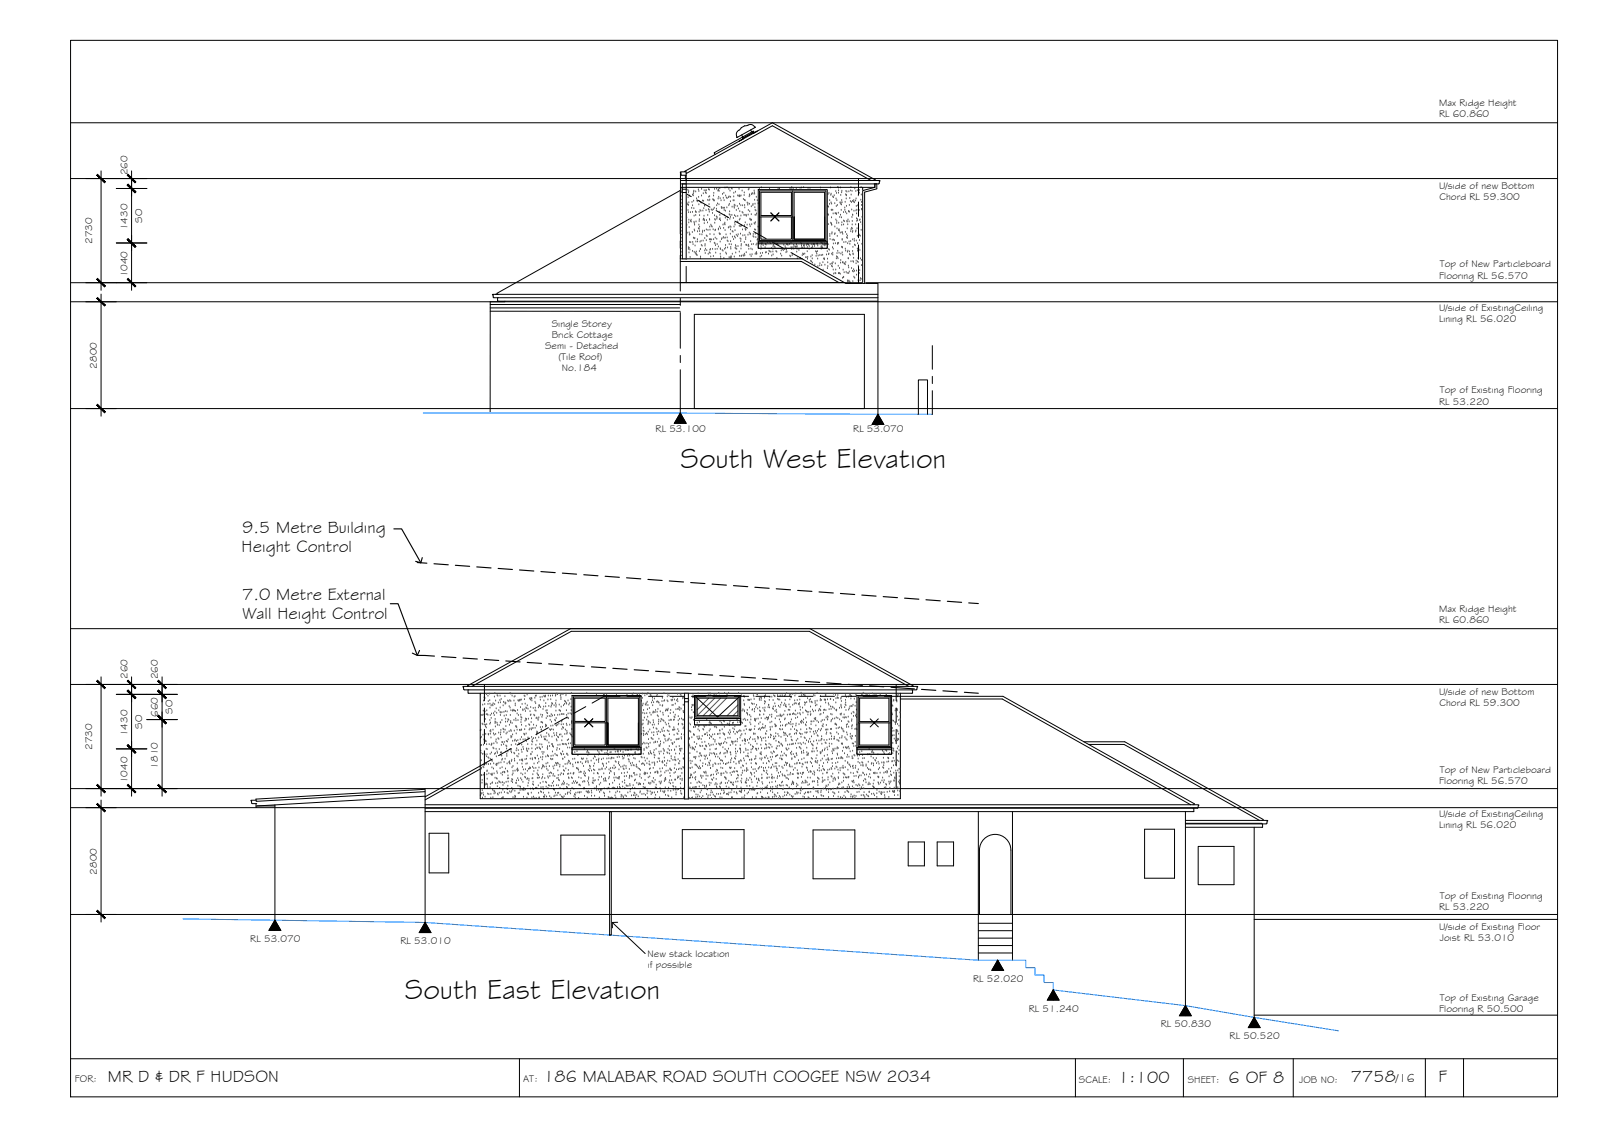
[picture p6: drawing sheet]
<svg xmlns="http://www.w3.org/2000/svg" width="420mm" height="297mm" viewBox="0 0 420 297" stroke-linecap="round" stroke-linejoin="round" font-family="sans-serif">
<defs><g id="words">
<g font-size="7.5">
<text x="178.5" y="122.7">South West Elevation</text>
<text x="106.2" y="261.8">South East Elevation</text>
</g>
<g font-size="4.5">
<text x="63.5" y="139.7">9.5 Metre Building</text>
<text x="63.4" y="144.8">Height Control</text>
<text x="63.5" y="157.3">7.0 Metre External</text>
<text x="63.6" y="162.3">Wall Height Control</text>
<text x="28.3" y="283.6">MR D &amp; DR F HUDSON</text>
<text x="142.5" y="283.6">186 MALABAR ROAD SOUTH COOGEE NSW 2034</text>
<text x="293.3" y="283.9">1:100</text>
<text x="322.2" y="283.9">6 OF 8</text>
<text x="354.3" y="283.8">7758</text>
<text x="377.3" y="283.7">F</text>
</g>
<text font-size="3.2" x="366.1" y="283.8">/16</text>
<g font-size="2.6">
<text x="377.5" y="27.9">Max Ridge Height</text>
<text x="377.4" y="30.8">RL 60.860</text>
<text x="33.4" y="46" transform="rotate(-90 33.4 46)">260</text>
<text x="377.4" y="49.6">U/side of new Bottom</text>
<text x="377.5" y="52.5">Chord RL 59.300</text>
<text x="37.3" y="58.4" transform="rotate(-90 37.3 58.4)">SO</text>
<text x="24.2" y="64" transform="rotate(-90 24.2 64)">2730</text>
<text x="33.4" y="60.4" transform="rotate(-90 33.4 60.4)">1430</text>
<text x="377.6" y="70.1">Top of New Particleboard</text>
<text x="33.4" y="72.7" transform="rotate(-90 33.4 72.7)">1040</text>
<text x="377.4" y="73">Flooring RL 56.570</text>
<text x="377.4" y="81.5">U/side of ExistingCeiling</text>
<text x="144.7" y="85.6">Single Storey</text>
<text x="144.7" y="88.6">Brick Cottage</text>
<text x="377.4" y="84.4">Lining RL 56.020</text>
<text x="143" y="91.5">Semi - Detached</text>
<text x="146.4" y="94.4">(Tile Roof)</text>
<text x="25.4" y="96.7" transform="rotate(-90 25.4 96.7)">2800</text>
<text x="147.3" y="97.4">No.184</text>
<text x="377.4" y="106.1">RL 53.220</text>
<text x="377.6" y="103.1">Top of Existing Flooring</text>
<text x="171.9" y="113.1">RL 53.100</text>
<text x="223.8" y="113.4">RL 53.070</text>
<text x="377.5" y="160.5">Max Ridge Height</text>
<text x="377.4" y="163.4">RL 60.860</text>
<text x="33.4" y="178" transform="rotate(-90 33.4 178)">260</text>
<text x="41.4" y="178.1" transform="rotate(-90 41.4 178.1)">260</text>
<text x="377.4" y="182.2">U/side of new Bottom</text>
<text x="377.5" y="185.1">Chord RL 59.300</text>
<text x="37.3" y="191" transform="rotate(-90 37.3 191)">SO</text>
<text x="41.4" y="188" transform="rotate(-90 41.4 188)">660</text>
<text x="45.3" y="187.2" transform="rotate(-90 45.3 187.2)">SO</text>
<text x="24.2" y="196.6" transform="rotate(-90 24.2 196.6)">2730</text>
<text x="33.4" y="193" transform="rotate(-90 33.4 193)">1430</text>
<text x="41.4" y="201.5" transform="rotate(-90 41.4 201.5)">1810</text>
<text x="377.6" y="202.7">Top of New Particleboard</text>
<text x="33.4" y="205.4" transform="rotate(-90 33.4 205.4)">1040</text>
<text x="377.4" y="205.6">Flooring RL 56.570</text>
<text x="377.4" y="214.1">U/side of ExistingCeiling</text>
<text x="377.4" y="217">Lining RL 56.020</text>
<text x="25.4" y="229.3" transform="rotate(-90 25.4 229.3)">2800</text>
<text x="377.4" y="238.7">RL 53.220</text>
<text x="377.6" y="235.8">Top of Existing Flooring</text>
<text x="377.4" y="243.7">U/side of Existing Floor</text>
<text x="65.6" y="246.9">RL 53.070</text>
<text x="105.1" y="247.5">RL 53.010</text>
<text x="169.8" y="250.8">New stack location</text>
<text x="377.6" y="246.7">Joist RL 53.010</text>
<text x="169.9" y="253.7">if possible</text>
<text x="255.2" y="257.4">RL 52.020</text>
<text x="377.6" y="262.3">Top of Existing Garage</text>
<text x="269.8" y="265.2">RL 51.240</text>
<text x="304.4" y="269.3">RL 50.830</text>
<text x="377.4" y="265.3">Flooring R 50.500</text>
<text x="322.5" y="272.4">RL 50.520</text>
<text x="19.6" y="283.8">FOR:</text>
<text x="137.2" y="283.6">AT:</text>
<text x="283" y="283.9">SCALE:</text>
<text x="311.5" y="283.9">SHEET:</text>
<text x="340.7" y="283.9">JOB NO:</text>
</g>
</g></defs>
<!-- layer: MASK -->
<g fill="#fff" stroke="#fff" stroke-width=".26">
<path d="M196.6 32.7h.4z"/>
<path d="M195.9 32.9h.2z"/>
<path d="M195.3 33h.3z"/>
<path d="M197.3 34.8h.2z"/>
<path d="M193.2 35.7h.5z"/>
<path d="M193.2 36l.2-.1z"/>
<path d="M193.3 36h.1z"/>
<path d="M193.2 36h.2z"/>
<path d="M194.7 36.1l.3-.1z"/>
<path d="M194.8 36h.2z"/>
<path d="M194.7 36.2l2.8-1.4z"/>
<path d="M194.8 36.3l.5-.1z"/>
<path d="M196.6 32.7h.4zM196.6 32.7h.5z"/>
<path d="M196.4 32.7h.7zM196.4 32.7h.9z"/>
<path d="M196.4 32.7h.9zM196.4 32.7h.9z"/>
<path d="M196.2 32.8l1.1-.1zM196.2 32.8h1.3z"/>
<path d="M196.2 32.8h1.3zM196.2 32.8h1.3z"/>
<path d="M195.9 32.9l.3-.1zM195.9 32.9l.3-.1z"/>
<path d="M196.1 32.9l1.4-.1zM196.1 32.9h1.5z"/>
<path d="M196 32.9h1.6zM196 32.9h1.6z"/>
<path d="M195.6 33l.4-.1zM195.6 33l.4-.1z"/>
<path d="M196 32.9h1.6zM196 33h1.7z"/>
<path d="M195.6 33h.4zM195.6 33h.4z"/>
<path d="M196 33h1.7zM196 33h1.7z"/>
<path d="M195.2 33.1l.8-.1zM195.2 33.1l.8-.1z"/>
<path d="M196 33h1.7zM195.9 33.1h1.8z"/>
<path d="M195.1 33.1h.8zM195.1 33.1h.8z"/>
<path d="M195.9 33.1h1.8zM195.9 33.1h1.9z"/>
<path d="M195 33.2l.9-.1zM195 33.2l.9-.1z"/>
<path d="M195.9 33.1h1.9zM195.8 33.2h2z"/>
<path d="M194.7 33.3l1.1-.1zM194.7 33.3l1.1-.1z"/>
<path d="M195.8 33.2h2l-2 .1zM195.8 33.3h2.1zM195.8 33.3h2.1zM195.8 33.3h2.1z"/>
<path d="M194.7 33.3h1.1zM194.7 33.3h1.1z"/>
<path d="M195.8 33.3h2.1zM195.8 33.3h2.1z"/>
<path d="M194.6 33.4l1.2-.1zM194.6 33.4l1.2-.1z"/>
<path d="M195.8 33.3h2.1zM195.8 33.4l2.1-.1z"/>
<path d="M197.8 33.4l.2-.1zM197.8 33.4l.2-.1z"/>
<path d="M197.9 33.4l.1-.1zM197.9 33.4h.2z"/>
<path d="M194.4 33.5l1.4-.1zM194.4 33.5l1.4-.1z"/>
<path d="M195.8 33.4h2zM195.7 33.5l2.1-.1z"/>
<path d="M194.4 33.5h1.3zM194.4 33.5h1.3z"/>
<path d="M195.7 33.5h1.9zM195.7 33.5h1.9z"/>
<path d="M194.4 33.5h1.3zM194.4 33.6l1.3-.1z"/>
<path d="M195.7 33.5h1.9zM195.7 33.6l1.9-.1z"/>
<path d="M194.4 33.6h1.3zM194.3 33.6h1.4z"/>
<path d="M195.7 33.6h1.7zM195.7 33.6h1.7z"/>
<path d="M194.3 33.6h1.4l-1.4 .1zM194.3 33.7h1.4z"/>
<path d="M194.3 33.7h1.4zM194.2 33.8l1.5-.1z"/>
<path d="M195.7 33.6h1.6l-1.6 .2zM195.7 33.8l1.6-.2z"/>
<path d="M194.2 33.8h1.5zM194.2 33.8h1.5z"/>
<path d="M195.7 33.8h1.4zM195.7 33.8h1.4z"/>
<path d="M194.2 33.8h1.5l-1.6 .2zM194.1 34h1.3l.3-.2z"/>
<path d="M195.4 34l.3-.2h1.4zM195.4 34h1.3l.4-.2z"/>
<path d="M194 34.1l1.4-.1zM194 34.1l1.4-.1z"/>
<path d="M195.2 34.1l1.5-.1zM195.2 34.1l1.5-.1z"/>
<path d="M193.9 34.1h.4zM193.9 34.1h.4zM194.1 34.1h.3z"/>
<path d="M194.3 34.1h.9zM194.4 34.1h.8z"/>
<path d="M194.1 34.1h.3zM194.1 34.1h.3z"/>
<path d="M194.4 34.1h.8zM194.4 34.1h.8z"/>
<path d="M193.9 34.1h.2zM193.9 34.1h.2z"/>
<path d="M194.1 34.1h.3zM194.1 34.1h.3z"/>
<path d="M194.4 34.1h.8zM194.4 34.1h.8z"/>
<path d="M196.6 34.1l1.5-.7zM196.6 34.1l1.5-.7z"/>
<path d="M193.9 34.1h.2zM193.9 34.1h.2z"/>
<path d="M194 34.1h.4zM194 34.1h.5z"/>
<path d="M194.4 34.1h.8zM194.5 34.1h.7z"/>
<path d="M196.6 34.1h.3zM196.6 34.1h.3z"/>
<path d="M194.5 34.1h.7zM194.6 34.1h.6z"/>
<path d="M194 34.1h.5zM193.9 34.1h.7z"/>
<path d="M193.8 34.2l.8-.1zM193.8 34.2h.9z"/>
<path d="M194.6 34.1h.5zM194.7 34.2l.4-.1z"/>
<path d="M193.8 34.2h.9zM193.8 34.2h.9z"/>
<path d="M194.7 34.2h.4zM194.7 34.2h.4zM194.7 34.2h.3z"/>
<path d="M195 34.2l1.6-.1zM195 34.2l1.6-.1z"/>
<path d="M193.6 34.3l1.1-.1zM193.6 34.3h1.2z"/>
<path d="M194.8 34.3l1.5-.1zM194.8 34.3l1.5-.1z"/>
<path d="M193.6 34.3h2.6zM193.6 34.3h2.6z"/>
<path d="M193.6 34.3h2.6l-2.7 .1zM193.5 34.4h2.4l.3-.1z"/>
<path d="M195.8 34.5l2.1-1.1zM195.8 34.5l2.1-1.1z"/>
<path d="M195.9 34.5l.9-.4zM195.9 34.5l.9-.4z"/>
<path d="M196.1 34.5l.8-.4zM196.1 34.5h1l-.2-.4z"/>
<path d="M195.7 34.5h.2zM195.7 34.5h.2z"/>
<path d="M195.8 34.5h.3zM195.8 34.5h.3z"/>
<path d="M196 34.5h1.1zM196 34.5h1.1z"/>
<path d="M195.7 34.6l.3-.1zM195.7 34.6l.3-.1z"/>
<path d="M195.9 34.6l1.2-.1zM195.9 34.6h1.3z"/>
<path d="M193.5 34.4h2.4l-2.6 .2zM193.3 34.6h2.3l.3-.2z"/>
<path d="M195.7 34.6h.2zM195.7 34.6h.2z"/>
<path d="M195.9 34.6h1.3zM195.9 34.6h1.3z"/>
<path d="M195.6 34.6h.3zM195.6 34.6h.3z"/>
<path d="M195.8 34.6h1.4zM195.8 34.6h1.5z"/>
<path d="M195.5 34.7l.3-.2zM195.5 34.7l.3-.2z"/>
<path d="M195.6 34.7l.2-.1zM195.6 34.7l.2-.1z"/>
<path d="M195.8 34.7l1.5-.1zM195.8 34.7h1.5z"/>
<path d="M195.4 34.7h.2zM195.4 34.7h.2z"/>
<path d="M195.5 34.7h.3zM195.5 34.7h.3z"/>
<path d="M195.8 34.7h1.5zM195.8 34.7h1.6z"/>
<path d="M195.4 34.8l.4-.1zM195.4 34.8l.4-.1z"/>
<path d="M195.6 34.8l1.8-.1zM195.6 34.8l1.8-.1z"/>
<path d="M193.3 34.6h2.3l-2.4 .2zM193.2 34.8h2l.4-.2z"/>
<path d="M195.2 34.8l.3-.1zM195.2 34.8l.3-.1z"/>
<path d="M195.4 34.8h.2zM195.4 34.8h.2z"/>
<path d="M195.5 34.8h1.8zM195.5 34.8h1.8z"/>
<path d="M195 34.9l.4-.1zM195 34.9l.4-.1z"/>
<path d="M195.1 34.9l.4-.1zM195.1 34.9l.4-.1z"/>
<path d="M195.3 34.9l1.9-.1zM195.3 34.9l1.9-.1z"/>
<path d="M197.2 34.9l.3-.1zM197.2 34.9h.4l-.1-.1z"/>
<path d="M193.2 34.8h2l-2 .2zM193.2 35h1.6l.4-.2z"/>
<path d="M195 35l.3-.1zM195 35l.3-.1z"/>
<path d="M195.2 35l1.8-.1zM195.2 35l1.8-.1z"/>
<path d="M193.2 35h1.6l-1.7 .2zM193.1 35.2h1.3l.4-.2z"/>
<path d="M194.5 35.2l.7-.2zM194.5 35.2l.7-.2z"/>
<path d="M194.8 35.2l.4-.2h1.6zM194.8 35.2h1.6l.4-.2z"/>
<path d="M194.3 35.4l.5-.2zM194.3 35.4l.5-.2z"/>
<path d="M194.5 35.4l1.9-.2zM194.5 35.4l1.9-.2z"/>
<path d="M193.1 35.2h1.3l-1.3 .2zM193.1 35.4h.9l.4-.2z"/>
<path d="M193.1 35.4h.9l-.8 .3zM193.2 35.7l.8-.3z"/>
<path d="M194.5 35.4h1.7l-1.5 .3zM194.7 35.7h.8l.7-.3z"/>
<path d="M193.3 35.8l.4-.1zM193.3 35.8h.1z"/>
<path d="M193.4 35.8l1.7-.9zM193.4 35.8l1.7-.9z"/>
<path d="M194.7 35.7h.8zM194.7 35.8l.8-.1z"/>
<path d="M193.3 35.9l.2-.1zM193.3 35.9l.2-.1z"/>
<path d="M194.7 35.8h.7zM194.8 35.9l.6-.1z"/>
<path d="M193.2 36l1.3-.6zM193.2 36l1.3-.6z"/>
<path d="M194.8 35.9h.5zM194.8 36l.5-.1z"/>
<path d="M193.2 36h.2zM193.2 36h.2z"/>
<path d="M194.8 36h.3zM194.8 36h.3z"/>
<path d="M194.7 36.2l2.8-1.4zM194.7 36.2h.2z"/>
<path d="M194.9 36.2l2.3-1.3h.4zM194.9 36.2h.4l2.3-1.3z"/>
<path d="M194.8 36.3l.5-.1zM194.8 36.3l.1 .1 .3-.1z"/>
<path d="M179 48.2l1 19.7v-19.7zM179 48.2l1 19.7h-1z"/>
<path d="M229.5 48.2l.5 .9v-.9zM229.5 48.2l.5 .9h-.5z"/>
<path d="M229.5 49.1l.5 .4v-.4zM228 49.5l1.5-.4 .5 .4z"/>
<path d="M228 49.5l.2 .5 1.8-.5zM226.3 50l1.7-.5 .2 .5z"/>
<path d="M226.3 50l.5 .4 1.4-.4zM226.3 50l.5 .4h-.5z"/>
<path d="M226.3 50.4l.5 23.9v-23.9zM226.3 50.4l.5 23.9h-.5z"/>
<path d="M179.5 181.8l1 27.7v-27.7zM179.5 181.8l1 27.7h-1z"/>
</g>
<!-- layer: NEWWORK -->
<g fill="none" stroke="#000" stroke-width=".26">
<path d="M196.9 34.1l.7 .8-.1-.1M197.5 34.8l-2.7 1.5M197.9 33.3a1.34 1.34 0 0 0-2-.4 2.61 2.61 0 0 0-2.1 1.2 1.42 1.42 0 0 0-.5 2l4.8-2.7-.2-.1M198.6 34.4l-1 .5-.1-.1-2.7 1.5 .1 .1-1.1 .6 1.1-.6-.4-1M178.5 45.2v22.7M178.5 47.3h51M179.8 45.9v1h.2M179.8 45.1h.2v2.2M180 45.9h-1.4v-.6l-.2-.2h1.4l-.1-.2 22.9-12.7 27 15-.1 .1 1.3 .1-.4 .8h-51.9M180 48.8v19.1M180 45.5l22.6-12.5 25.8 14.3M198.9 49.7h18.1v13.7h-18.1z"/>
<path d="M226.3 49.1v25.2M229.5 48.2v.9h-51M178.4 67.9h32l11.5 6.4M178.4 68.6h31.8l9.9 5.5M198.9 63.4h18.1v1.7h-18.1zM198.9 63.9h18.1M122.8 180h116.5M123.8 180l26-14.5h62.5l26 14.5M121.8 180.8l-.4-.8h1.4l-.2-.2 27-15h62.8l27 15-.1 .2h1.4l-.4 .8-118.5 .1M122.8 180.9v.9h116.5v-.9M125.9 181.8v27.6h110.2v-27.6M150 182.3h18.1v13.7h-18.1z"/>
<path d="M150 196h18.1v1.8h-18.1zM150 196.5h18.1M182.1 182.3h12.2v6.1h-12.2zM182.1 188.4h12.2v1.6h-12.2zM182.1 188.8h12.2M224.8 196h9v1.8h-9zM224.8 182.3h9v13.7h-9zM224.8 196.5h9M236.1 182.6h26.9l50.3 28.1-.2 .3M236.1 183.3h26.8l49.4 27.7M284.3 194.5h10.7l36.3 20.3-.2 .3M285.5 195.2h9.3l35.5 19.9"/>
<path d="M125.9 200.8l-14.4 8.1M125.9 201.6l-14.4 8.1"/>
</g>
<!-- layer: HATCH -->
<g fill="none" stroke="#545454" stroke-width=".26">
<path d="M178.5 50.5h1.5M178.5 49.5h1.5M178.5 51.4h1.5M178.5 52.3h1.5M178.5 53.2h1.5M178.5 54.1h1.5M178.5 55h1.5M178.5 55.9h1.5M178.5 56.9h1.5M178.5 57.8h1.5M178.5 58.7h1.5M178.5 59.6h1.5"/>
<path d="M179.8 49.5v1M179.8 51.4v.9M179.8 53.2v.9M179.8 55v.9M179.8 56.9v.9M179.8 58.7v.9M180.1 57.1h.1M180.1 59h.1M180.1 53.2h.1M180.3 53.7h.1M180.4 49.9h.1M180.5 55.2h.1"/>
<path d="M180.5 51.8h.1M180.5 53.8h.1M180.6 50.6h.1M180.6 55.7h.1M180.6 50.2h.1M180.6 58.4h.1M180.7 57.7h.1M180.7 53.2h.1M180.7 59.7h.1M180.8 51.4h.1M181.1 55.7h.1M181.1 58h.1"/>
<path d="M181.3 57.7h.1M181.3 58.2h.1M181.4 54.6h.1M181.5 53.1h.1M181.6 55.7h.1M181.6 53.9h.1M181.6 51.2h.1M181.8 51.3h.1M181.8 50.8h.1M181.9 52.7h.1M181.9 50.4h.1M182 54.7h.1"/>
<path d="M182 50.1h.1M182 58.3h.1M182 56.7h.1M182.1 58.6h.1M182.2 59h.1M182.4 55.6h.1M182.5 50.3h.1M182.5 56.5h.1M182.5 58.2h.1M182.6 55.7h.1M182.7 52.1h.1M182.8 52.7h.1"/>
<path d="M182.9 52.9h.1M183.2 49.8h.1M183.2 60h.1M183.2 51.7h.1M183.3 53.7h.1M183.3 50.2h.1M183.3 59h.1M183.4 55.7h.1M183.4 58.1h.1M183.4 57.6h.1M183.4 52.8h.1M183.5 59.6h.1"/>
<path d="M183.5 56.5h.1M183.6 55.2h.1M183.7 53.1h.1M183.8 55.4h.1M183.9 53.2h.1M184 51.4h.1M184 49.6h.1M184.2 52.7h.1M184.3 55.3h.1M184.4 57.7h.1M184.5 50.8h.1M184.5 57.5h.1"/>
<path d="M184.5 52.8h.1M184.6 54.7h.1M184.6 56.7h.1M184.7 50h.1M184.7 57.6h.1M184.7 58.6h.1M184.7 57.9h.1M184.8 54.1h.1M184.8 53.9h.1M185 50.6h.1M185.1 50.1h.1M185.2 55.2h.1"/>
<path d="M185.2 49.9h.1M185.2 50.8h.1M185.3 57.8h.1M185.6 58.4h.1M185.6 52.5h.1M185.6 56.5h.1M185.8 55h.1M185.8 49.7h.1M185.9 51.7h.1M186 53.7h.1M186 52.6h.1M186 55.1h.1"/>
<path d="M186 55.6h.1M186 49.8h.1M186.1 57.6h.1M186.1 57.7h.1M186.1 51.6h.1M186.1 59.5h.1M186.1 52.4h.1M186.4 59h.1M186.5 55h.1M186.6 59.4h.1M186.8 59.5h.1M186.8 55.2h.1"/>
<path d="M186.9 56h.1M187 52.3h.1M187.1 55h.1M187.1 52.5h.1M187.1 51.4h.1M187.2 50.7h.1M187.3 52.7h.1M187.3 54.6h.1M187.4 56.6h.1M187.4 49.6h.1M187.5 58.5h.1M187.5 57.5h.1"/>
<path d="M187.6 57.7h.1M187.9 56.9h.1M187.9 54.9h.1M187.9 49.6h.1M188 53.9h.1M188 57.5h.1M188.1 57.1h.1M188.2 53.5h.1M188.3 50.1h.1M188.3 52.2h.1M188.4 49.8h.1M188.4 50h.1"/>
<path d="M188.5 51.7h.1M188.6 53.7h.1M188.6 50.2h.1M188.6 55.6h.1M188.7 57.6h.1M188.8 59.5h.1M188.8 49.5h.1M188.8 56.5h.1M188.8 57.4h.1M188.9 52.1h.1M189 60h.1M189 57.9h.1"/>
<path d="M189.1 52.6h.1M189.2 54.4h.1M189.3 54.7h.1M189.4 54.6h.1M189.5 51h.1M189.6 59h.1M189.7 52h.1M189.8 59.9h.1M189.8 54.6h.1M189.9 50.7h.1M189.9 52.6h.1M189.9 55.2h.1"/>
<path d="M190 58.8h.1M190 54.6h.1M190 56.5h.1M190.1 58.5h.1M190.1 49.3h.1M190.1 59h.1M190.2 57.2h.1M190.3 55.4h.1M190.3 51.4h.1M190.5 51.9h.1M190.6 54.5h.1M190.7 49.2h.1"/>
<path d="M190.7 52.1h.1M190.8 57.1h.1M190.8 57.7h.1M191 59.8h.1M191.1 51.8h.1M191.1 53.9h.1M191.2 49.6h.1M191.2 59.7h.1M191.2 51.6h.1M191.3 56.3h.1M191.3 53.6h.1M191.4 55.5h.1"/>
<path d="M191.4 57.5h.1M191.5 50.1h.1M191.5 56.5h.1M191.5 59.5h.1M191.6 52.9h.1M191.6 57h.1M191.6 51.7h.1M191.7 59.6h.1M191.8 49.4h.1M191.9 56.5h.1M192 49.6h.1M192 54.3h.1"/>
<path d="M192.3 52.6h.1M192.3 57.3h.1M192.4 51.6h.1M192.5 50.7h.1M192.5 52.6h.1M192.5 59.5h.1M192.5 54.2h.1M192.6 54.6h.1M192.6 53.8h.1M192.6 56.6h.1M192.7 58.5h.1M192.8 59h.1"/>
<path d="M192.8 54h.1M192.9 50.4h.1M193 56.8h.1M193.1 55.2h.1M193.4 54.1h.1M193.4 58.2h.1M193.5 51.4h.1M193.5 56.7h.1M193.5 58.4h.1M193.7 54.8h.1M193.8 51.4h.1M193.8 49.6h.1"/>
<path d="M193.9 51.6h.1M193.9 59.3h.1M193.9 51.3h.1M193.9 57.7h.1M194 53.5h.1M194 55.5h.1M194.1 57.5h.1M194.1 51.5h.1M194.1 59.4h.1M194.3 53.9h.1M194.3 56.6h.1M194.3 51.4h.1"/>
<path d="M194.4 59.3h.1M194.4 59.2h.1M194.6 50.1h.1M194.7 55.7h.1M194.8 53.9h.1M194.8 55.9h.1M195 52.3h.1M195.1 56.5h.1M195.2 51.3h.1M195.2 50.6h.1M195.2 59.2h.1M195.3 52.5h.1"/>
<path d="M195.3 53.9h.1M195.3 54.5h.1M195.4 56.4h.1M195.4 52.6h.1M195.5 58.4h.1M195.7 56.4h.1M195.7 56.7h.1M195.9 59h.1M196 53.2h.1M196.1 53.8h.1M196.2 53.4h.1M196.2 56.4h.1"/>
<path d="M196.3 55.2h.1M196.3 49.8h.1M196.4 49.6h.1M196.5 51.6h.1M196.6 53.5h.1M196.6 51.1h.1M196.6 55.5h.1M196.6 59h.1M196.6 51.4h.1M196.7 57.5h.1M196.8 59.4h.1M196.8 57.6h.1"/>
<path d="M196.9 57.8h.1M197 56.3h.1M197 54.2h.1M197.1 51h.1M197.1 57.7h.1M197.2 58.9h.1M197.3 50.7h.1M197.4 53.9h.1M197.5 50.9h.1M197.5 53.6h.1M197.8 50.1h.1M197.8 58.6h.1"/>
<path d="M197.9 50.5h.1M197.9 52.5h.1M197.9 50.9h.1M198 54.5h.1M198 58.8h.1M198 53.5h.1M198 56.4h.1M198.1 55.1h.1M198.1 58.4h.1M198.3 55.3h.1M198.3 56.4h.1M198.4 51.7h.1"/>
<path d="M198.4 56.1h.1M198.6 52.6h.1M198.8 59.5h.1M198.8 53.4h.1M199.2 49.5h.1M199.7 49.2h.1M201.8 49.5h.1M204.1 49.6h.1M204.4 49.5h.1M207.2 49.4h.1M207.5 49.6h.1M207.7 49.2h.1"/>
<path d="M208 49.6h.1M208.8 49.5h.1M209.8 49.4h.1M210.2 49.3h.1M210.8 49.2h.1M211.9 49.4h.1M212.4 49.4h.1M215.2 49.3h.1M217.1 54.1h.1M217.1 56.3h.1M217.2 51h.1M217.2 58.9h.1"/>
<path d="M217.3 56.4h.1M217.3 54.3h.1M217.4 50.7h.1M217.6 53.6h.1M217.6 52.6h.1M217.8 49.3h.1M217.9 58.5h.1M217.9 51.2h.1M218 53.2h.1M218 50.9h.1M218 55.1h.1M218.1 58.8h.1"/>
<path d="M218.1 58.7h.1M218.1 57.1h.1M218.1 59h.1M218.1 53.5h.1M218.2 59h.1M218.2 55.1h.1M218.4 55.1h.1M218.4 51.6h.1M218.5 56.1h.1M218.6 51.8h.1M218.8 51.3h.1M218.9 53.4h.1"/>
<path d="M219 59.5h.1M219 56h.1M219.2 56h.1M219.2 50.2h.1M219.2 57.7h.1M219.3 52.2h.1M219.3 54.1h.1M219.4 50.7h.1M219.4 56.2h.1M219.4 56.1h.1M219.4 58.6h.1M219.5 58.1h.1"/>
<path d="M219.5 52.6h.1M219.6 53.9h.1M219.7 49.1h.1M219.9 55.9h.1M219.9 50.6h.1M219.9 49.3h.1M219.9 50h.1M220 58.5h.1M220.2 57h.1M220.3 53.2h.1M220.4 49.3h.1M220.4 56.4h.1"/>
<path d="M220.5 51.2h.1M220.5 53.5h.1M220.6 53.2h.1M220.6 55.2h.1M220.7 57.1h.1M220.7 53.7h.1M220.7 50.5h.1M220.8 59.1h.1M220.8 52.6h.1M220.8 58.4h.1M220.8 50.1h.1M220.8 53.1h.1"/>
<path d="M221.2 55.7h.1M221.2 59h.1M221.3 57.9h.1M221.5 58.1h.1M221.6 54.5h.1M221.6 55.1h.1M221.7 53h.1M221.8 55.7h.1M221.8 51.1h.1M221.9 50.2h.1M221.9 52.1h.1M222 51.3h.1"/>
<path d="M222 51.2h.1M222 54.1h.1M222.1 56.1h.1M222.1 50.3h.1M222.1 58h.1M222.2 58.2h.1M222.2 60h.1M222.3 58.9h.1M222.4 57.7h.1M222.6 55.4h.1M222.6 55.5h.1M222.6 50.3h.1"/>
<path d="M222.7 58.2h.1M222.8 53.9h.1M222.8 55.6h.1M222.9 52h.1M223 52.8h.1M223.1 50h.1M223.2 49.2h.1M223.2 51.1h.1M223.3 53.1h.1M223.4 59.9h.1M223.4 55h.1M223.4 57h.1"/>
<path d="M223.5 50.2h.1M223.5 59h.1M223.5 58.1h.1M223.6 52.8h.1M223.6 56.4h.1M223.7 56.4h.1M223.9 53h.1M223.9 52.6h.1M224 55.4h.1M224.1 53.1h.1M224.2 49.5h.1M224.4 52.7h.1"/>
<path d="M224.4 58.9h.1M224.5 50.2h.1M224.5 55.3h.1M224.5 52.1h.1M224.6 54.1h.1M224.6 56.1h.1M224.6 57.4h.1M224.7 58h.1M224.7 55.1h.1M224.8 60h.1M224.8 50h.1M224.8 57.5h.1"/>
<path d="M224.9 57.9h.1M225 53.9h.1M225.1 51.3h.1M225.2 50.5h.1M225.3 55.2h.1M225.4 49.9h.1M225.4 50.6h.1M225.5 57.8h.1M225.6 57.7h.1M225.7 58.3h.1M225.8 52.5h.1M225.8 49.1h.1"/>
<path d="M225.9 51.1h.1M225.9 53.9h.1M226 53.1h.1M226 54.9h.1M226 55h.1M226.1 57h.1M226.2 58.9h.1M226.2 55h.1M226.2 49.8h.1M178.5 60.5h1.5M178.5 61.4h1.5M178.5 62.3h1.5"/>
<path d="M178.5 63.3h1.5M178.5 64.2h1.5M178.5 65.1h1.5M178.5 66h1.5M178.5 66.9h1.5M179.8 60.5v.9M179.8 62.3v1M179.8 64.2v.9M179.8 66v.9M180 60.7h.1M180.2 61.1h.1M180.6 65.4h.1"/>
<path d="M180.6 64.9h.1M180.7 66.3h.1M180.7 61.1h.1M180.7 65.1h.1M180.8 61.6h.1M180.9 61.5h.1M180.9 63.6h.1M180.9 65.5h.1M180.9 61.6h.1M181 67.5h.1M181.2 63.6h.1M181.6 61h.1"/>
<path d="M181.6 65.9h.1M181.7 63.6h.1M181.8 64.1h.1M181.9 62.4h.1M182.1 62.6h.1M182.1 66.1h.1M182.1 60.3h.1M182.2 60.6h.1M182.2 62.5h.1M182.3 64.5h.1M182.4 66.4h.1M182.5 63.5h.1"/>
<path d="M182.6 66.7h.1M182.6 66.1h.1M182.6 66.8h.1M182.8 67h.1M182.9 62.8h.1M183 60.8h.1M183 63.4h.1M183.4 60.1h.1M183.4 65.9h.1M183.5 60.7h.1M183.5 61.5h.1M183.6 63.5h.1"/>
<path d="M183.7 65.4h.1M183.7 67.8h.1M183.7 67.4h.1M183.9 63.3h.1M183.9 64.3h.1M184.1 61.6h.1M184.1 64.5h.1M184.2 60.9h.1M184.3 60.6h.1M184.4 63.2h.1M184.8 60.6h.1M184.8 62.5h.1"/>
<path d="M184.8 65.8h.1M184.9 64.5h.1M184.9 64.1h.1M185 66.5h.1M185 65.3h.1M185.2 63.1h.1M185.3 60.3h.1M185.3 61.9h.1M185.4 65.7h.1M185.4 62h.1M185.7 60.4h.1M185.7 66.7h.1"/>
<path d="M186 66.3h.1M186.1 62.8h.1M186.2 65.6h.1M186.2 61.5h.1M186.2 60.3h.1M186.2 66.4h.1M186.3 63.5h.1M186.3 65.4h.1M186.3 62.8h.1M186.4 67.4h.1M186.6 62.9h.1M186.9 65.4h.1"/>
<path d="M187 60.2h.1M187.1 67.2h.1M187.2 62.8h.1M187.3 61.6h.1M187.4 63.8h.1M187.5 60.5h.1M187.5 63.9h.1M187.6 65.4h.1M187.6 62.4h.1M187.6 64.4h.1M187.6 60.3h.1M187.7 66.4h.1"/>
<path d="M188 62.7h.1M188.1 65.4h.1M188.1 64.1h.1M188.4 60.3h.1M188.4 64.7h.1M188.4 60h.1M188.6 61.3h.1M188.8 61.5h.1M188.8 61.4h.1M188.9 63.5h.1M188.9 66.6h.1M188.9 65.2h.1"/>
<path d="M188.9 65.4h.1M189 67.4h.1M189 67.9h.1M189.2 62.8h.1M189.4 62.5h.1M189.4 65.7h.1M189.6 65.8h.1M189.7 62.3h.1M189.9 67.7h.1M189.9 62.5h.1M190.1 65.4h.1M190.2 60.4h.1"/>
<path d="M190.2 62.4h.1M190.3 64.4h.1M190.3 65.1h.1M190.4 66.3h.1M190.4 61.6h.1M190.5 66.6h.1M190.7 62.4h.1M190.7 63.2h.1M190.8 65h.1M190.9 63.4h.1M191.2 67.6h.1M191.2 64.1h.1"/>
<path d="M191.5 67.6h.1M191.5 61.4h.1M191.6 60.3h.1M191.6 63.4h.1M191.7 64.9h.1M191.7 65.3h.1M191.7 67.7h.1M191.7 67.3h.1M191.8 67.5h.1M191.8 64.2h.1M192.1 60.7h.1M192.1 66.6h.1"/>
<path d="M192.1 62.2h.1M192.2 60.9h.1M192.4 62.8h.1M192.6 67.4h.1M192.6 62.1h.1M192.8 60.5h.1M192.8 65.1h.1M192.8 62.4h.1M192.9 64.4h.1M193 66.3h.1M193 65.3h.1M193 64.7h.1"/>
<path d="M193.1 61.7h.1M193.2 65.4h.1M193.4 62h.1M193.6 64.6h.1M193.6 61.5h.1M193.9 66.1h.1M194 67.2h.1M194.1 62.6h.1M194.2 61.4h.1M194.3 63.3h.1M194.3 62.8h.1M194.3 65.3h.1"/>
<path d="M194.4 64.5h.1M194.4 67.2h.1M194.4 64.1h.1M194.5 67.1h.1M194.7 60.3h.1M194.8 61.8h.1M194.9 67h.1M195.1 67.2h.1M195.2 63.6h.1M195.2 66.6h.1M195.3 67h.1M195.4 61.8h.1"/>
<path d="M195.4 60.1h.1M195.5 60.4h.1M195.6 62.8h.1M195.6 62.3h.1M195.6 60.3h.1M195.7 64.3h.1M195.7 66.2h.1M195.8 64.3h.1M196.2 61.7h.1M196.2 64.5h.1M196.3 64.3h.1M196.4 65.4h.1"/>
<path d="M196.4 64.7h.1M196.5 61.1h.1M196.7 66.8h.1M196.8 61.5h.1M196.8 61.4h.1M196.9 63.3h.1M196.9 65.3h.1M197 67.3h.1M197.1 64.1h.1M197.2 66.8h.1M197.3 65.5h.1M197.5 62h.1"/>
<path d="M197.6 61.5h.1M197.6 64.1h.1M197.7 62.2h.1M197.9 60.3h.1M198.1 66.7h.1M198.1 61.4h.1M198.2 60.3h.1M198.2 62.3h.1M198.3 64.3h.1M198.3 66.4h.1M198.4 66.2h.1M198.4 66.6h.1"/>
<path d="M198.5 66.6h.1M198.5 64h.1M198.6 63h.1M198.7 62.8h.1M198.9 63.4h18.1v1.7h-18.1zM199 63.9h.1M199.4 67.4h.1M199.4 66.5h.1M199.5 65.4h.1M199.6 64.7h.1M199.6 63.9h.1M199.7 65.2h.1"/>
<path d="M199.7 67.2h.1M199.8 64.1h.1M199.9 63.8h.1M200 66.4h.1M200.2 64.4h.1M200.7 64.9h.1M200.8 64.1h.1M200.8 66.3h.1M200.9 64.3h.1M201 66.2h.1M201.2 63.6h.1M201.6 66.6h.1"/>
<path d="M201.7 65.8h.1M201.8 63.6h.1M201.9 66h.1M202.1 63.8h.1M202.2 66.1h.1M202.3 65.2h.1M202.4 67.1h.1M202.6 63.4h.1M202.7 66.1h.1M202.7 65.3h.1M202.7 64.7h.1M202.8 66.8h.1"/>
<path d="M202.9 64.3h.1M203.1 64.7h.1M203.2 63.5h.1M203.3 64.9h.1M203.5 65.9h.1M203.7 64.2h.1M203.7 66.1h.1M203.8 67.7h.1M203.9 64.1h.1M204.1 64.3h.1M204.7 66.6h.1M204.9 65.8h.1"/>
<path d="M204.9 65.2h.1M205 67.1h.1M205.1 65.2h.1M205.3 65.4h.1M205.4 65.7h.1M205.6 64.3h.1M205.9 65.3h.1M205.9 64.7h.1M206.1 65.1h.1M206.1 66.2h.1M206.3 65.6h.1M206.3 64.1h.1"/>
<path d="M206.4 66.1h.1M206.5 64.1h.1M206.7 64.3h.1M207.1 64.1h.1M207.2 67.2h.1M207.4 67.3h.1M207.5 63.7h.1M207.5 64.9h.1M207.7 65.4h.1M207.7 65.1h.1M207.8 67h.1M207.9 66.6h.1"/>
<path d="M208 64.8h.1M208.2 64.3h.1M208.2 65.3h.1M208.5 64.7h.1M208.6 64.8h.1M208.8 64.7h.1M208.9 64.1h.1M209 66.1h.1M209 65.2h.1M209 65.3h.1M209.1 64.7h.1M209.1 67.8h.1"/>
<path d="M209.5 65.7h.1M209.9 63.6h.1M209.9 67.7h.1M210.1 63.7h.1M210.2 64.6h.1M210.2 64.1h.1M210.3 65h.1M210.4 65h.1M210.4 67h.1M210.6 66.6h.1M210.7 66.8h.1M210.7 64.5h.1"/>
<path d="M210.9 64.2h.1M210.9 65h.1M210.9 64.6h.1M211.1 66.6h.1M211.3 67.6h.1M211.6 64.4h.1M211.6 67.6h.1M211.7 64h.1M211.7 66h.1M211.7 64.9h.1M211.8 68h.1M211.8 67.5h.1"/>
<path d="M211.9 64.1h.1M212.1 64.3h.1M212.2 65.3h.1M212.2 64.6h.1M212.6 68.5h.1M212.7 67.4h.1M212.8 68.7h.1M212.9 65.1h.1M212.9 64.2h.1M213 67h.1M213 67.9h.1M213.1 69h.1"/>
<path d="M213.1 64.7h.1M213.4 64.1h.1M213.5 64.1h.1M213.6 64.2h.1M213.6 64.6h.1M213.7 69.5h.1M213.9 66h.1M214 67.2h.1M214.1 66.2h.1M214.2 66.6h.1M214.3 64h.1M214.4 66h.1"/>
<path d="M214.4 67.9h.1M214.5 64.5h.1M214.5 69.9h.1M214.6 67.1h.1M215 69.7h.1M215 67h.1M215 69.1h.1M215.3 63.5h.1M215.4 64.9h.1M215.4 65.3h.1M215.4 67h.1M215.4 64.6h.1"/>
<path d="M215.4 63.7h.1M215.5 69.6h.1M215.5 65.1h.1M215.7 63.8h.1M215.7 65h.1M215.8 66.9h.1M215.8 68.9h.1M215.8 64.3h.1M215.9 70.8h.1M216 67.9h.1M216.2 64.2h.1M216.2 67.9h.1"/>
<path d="M216.2 63.8h.1M216.2 68.1h.1M216.3 64.5h.1M216.4 69.5h.1M216.4 64.3h.1M216.6 64.1h.1M216.8 66.8h.1M216.9 64h.1M217 66h.1M217 70.4h.1M217 67.9h.1M217.1 68.9h.1"/>
<path d="M217.1 69.9h.1M217.2 64.1h.1M217.3 66.8h.1M217.3 65.4h.1M217.4 66.6h.1M217.5 65.6h.1M217.6 61.5h.1M217.6 62h.1M217.7 62.8h.1M217.7 69.3h.1M218.1 69.8h.1M218.1 66.6h.1"/>
<path d="M218.2 61.4h.1M218.2 69.1h.1M218.2 61h.1M218.3 69.3h.1M218.3 63h.1M218.3 70h.1M218.3 64.9h.1M218.4 66.9h.1M218.4 66.4h.1M218.5 68.8h.1M218.5 70.8h.1M218.5 65.3h.1"/>
<path d="M218.6 64h.1M218.6 62.9h.1M218.7 71.9h.1M218.8 63.1h.1M218.9 61.5h.1M219 61.3h.1M219 71.7h.1M219.1 69.2h.1M219.1 63.9h.1M219.2 71.8h.1M219.2 70.8h.1M219.4 67.9h.1"/>
<path d="M219.4 67.3h.1M219.5 60h.1M219.5 66.5h.1M219.6 62h.1M219.6 67.5h.1M219.7 63.9h.1M219.7 65.9h.1M219.7 64h.1M219.8 67.8h.1M219.8 69.8h.1M219.9 71.7h.1M219.9 63.8h.1"/>
<path d="M219.9 60.4h.1M220 71.7h.1M220.1 66.4h.1M220.1 60.2h.1M220.1 60.6h.1M220.2 70.4h.1M220.2 71.7h.1M220.4 61.1h.1M220.4 71.9h.1M220.5 69h.1M220.5 68.3h.1M220.5 66.6h.1"/>
<path d="M220.7 64.8h.1M220.8 61h.1M220.9 63h.1M220.9 66.3h.1M220.9 62.8h.1M220.9 61h.1M220.9 65h.1M220.9 64.9h.1M221 68.9h.1M221 73h.1M221 66.9h.1M221 61.4h.1"/>
<path d="M221.1 68.8h.1M221.1 70.8h.1M221.2 72.8h.1M221.3 72.7h.1M221.3 63.6h.1M221.4 69.1h.1M221.4 71.5h.1M221.5 69.2h.1M221.7 69.4h.1M221.7 65.3h.1M221.7 60.9h.1M221.8 65.8h.1"/>
<path d="M221.8 68.8h.1M221.9 63.5h.1M221.9 71.4h.1M222 62.3h.1M222.1 61.5h.1M222.2 71.7h.1M222.2 62.5h.1M222.3 61.9h.1M222.3 66.1h.1M222.3 73.6h.1M222.3 63.9h.1M222.3 74h.1"/>
<path d="M222.4 65.8h.1M222.4 67.8h.1M222.5 73.8h.1M222.5 69.8h.1M222.5 67.9h.1M222.6 71.7h.1M222.6 70.2h.1M222.6 73.7h.1M222.7 63.4h.1M222.7 71.3h.1M222.8 66h.1M222.8 66.8h.1"/>
<path d="M222.8 73.9h.1M222.9 64h.1M223 74.2h.1M223 66.9h.1M223.1 63.3h.1M223.1 60.7h.1M223.2 68.6h.1M223.2 60.2h.1M223.3 70.4h.1M223.5 60h.1M223.6 60.9h.1M223.6 71.1h.1"/>
<path d="M223.6 65.9h.1M223.6 62.9h.1M223.7 60.7h.1M223.7 73.8h.1M223.7 64.8h.1M223.7 68.6h.1M223.7 66.6h.1M223.8 66.8h.1M223.8 71.3h.1M223.8 68.8h.1M223.9 70.7h.1M223.9 67.7h.1"/>
<path d="M224 72.7h.1M224 62.8h.1M224.1 63.2h.1M224.1 71.1h.1M224.1 64.3h.1M224.2 72.9h.1M224.3 64.4h.1M224.4 60.8h.1M224.5 60.6h.1M224.5 69.1h.1M224.5 68.4h.1M224.6 63.2h.1"/>
<path d="M224.6 71h.1M224.6 72.1h.1M224.9 61.9h.1M224.9 65.3h.1M224.9 68.7h.1M224.9 63.9h.1M225 65.9h.1M225 65.8h.1M225.1 67.8h.1M225.1 73.6h.1M225.1 68.8h.1M225.1 69.8h.1"/>
<path d="M225.2 71.7h.1M225.2 65.2h.1M225.2 73.7h.1M225.2 61.5h.1M225.3 71.7h.1M225.4 63.1h.1M225.4 61.8h.1M225.5 70.9h.1M225.5 65.7h.1M225.6 73.6h.1M225.6 61.9h.1M225.7 73h.1"/>
<path d="M225.7 67.9h.1M225.9 60.4h.1M225.9 73.2h.1M225.9 68.3h.1M226 69.6h.1M226 64h.1M226.2 74.2h.1M226.2 66.2h.1M226.2 60.9h.1M126 191.6h.1M126 182h.1M126 193.6h.1"/>
<path d="M126.1 195.5h.1M126.1 196.9h.1M126.1 191.4h.1M126.2 197.5h.1M126.2 187.6h.1M126.2 199.4h.1M126.2 193.3h.1M126.3 195.4h.1M126.5 187.6h.1M126.5 189.8h.1M126.6 197.8h.1M126.6 184.9h.1"/>
<path d="M126.6 190h.1M126.7 192.7h.1M126.7 187.5h.1M126.8 186.4h.1M126.8 195.4h.1M126.8 183.8h.1M126.9 194h.1M127 183h.1M127 197.7h.1M127 182.2h.1M127.1 182.7h.1M127.1 190h.1"/>
<path d="M127.1 184.7h.1M127.2 183.1h.1M127.2 186.6h.1M127.2 197.9h.1M127.2 194.2h.1M127.3 188.6h.1M127.3 190.1h.1M127.3 190.6h.1M127.4 192.5h.1M127.4 194.4h.1M127.5 194.5h.1M127.5 196.4h.1"/>
<path d="M127.5 187.4h.1M127.5 190.8h.1M127.6 198.4h.1M127.6 182.1h.1M127.6 195.2h.1M127.6 190h.1M127.7 186.3h.1M127.7 197.9h.1M127.8 196.5h.1M127.8 187.4h.1M128 187.5h.1M128 184.7h.1"/>
<path d="M128 182.5h.1M128 198.6h.1M128.1 192.5h.1M128.1 183.9h.1M128.1 192.7h.1M128.2 198.8h.1M128.3 195.2h.1M128.4 182h.1M128.4 183.7h.1M128.5 189.9h.1M128.5 188.9h.1M128.5 185.6h.1"/>
<path d="M128.5 184.6h.1M128.5 191.7h.1M128.6 197.8h.1M128.6 187.6h.1M128.6 192.5h.1M128.6 199.1h.1M128.6 189.6h.1M128.7 191.5h.1M128.7 191.9h.1M128.8 193.5h.1M128.8 185.1h.1M128.8 195.4h.1"/>
<path d="M128.8 188.3h.1M128.9 197.4h.1M128.9 187.2h.1M128.9 195.2h.1M129 199.3h.1M129 195.1h.1M129.1 184.9h.1M129.1 199.6h.1M129.3 185h.1M129.3 191.4h.1M129.3 196.1h.1M129.3 184.5h.1"/>
<path d="M129.4 192.4h.1M129.4 187.1h.1M129.5 196.3h.1M129.5 195h.1M129.6 192.7h.1M129.6 187.6h.1M129.7 182.7h.1M129.7 184.7h.1M129.7 197.8h.1M129.8 181.8h.1M129.8 186.7h.1M129.8 189.7h.1"/>
<path d="M129.8 189.3h.1M129.9 188.6h.1M129.9 190.6h.1M129.9 197.6h.1M130 192.5h.1M130 183.8h.1M130 189.4h.1M130.1 194.5h.1M130.1 196.4h.1M130.1 194h.1M130.1 185.8h.1M130.2 198.4h.1"/>
<path d="M130.3 187h.1M130.4 194.9h.1M130.4 189.6h.1M130.4 197.1h.1M130.4 182.4h.1M130.5 197.5h.1M130.5 190.1h.1M130.6 182.5h.1M130.6 193.6h.1M130.7 184.3h.1M130.8 192.2h.1M130.8 186.3h.1"/>
<path d="M130.8 193.8h.1M130.9 190.2h.1M130.9 196.5h.1M131.1 183.7h.1M131.2 182.5h.1M131.2 186.8h.1M131.2 185.6h.1M131.2 189.5h.1M131.2 187.6h.1M131.2 184.2h.1M131.3 192.7h.1M131.3 197.4h.1"/>
<path d="M131.3 189.5h.1M131.3 192.1h.1M131.3 186.9h.1M131.4 191.5h.1M131.4 200h.1M131.4 198h.1M131.4 193.4h.1M131.5 183.4h.1M131.5 195.4h.1M131.6 197.4h.1M131.6 198.2h.1M131.6 199.3h.1"/>
<path d="M131.6 186.8h.1M131.6 188.9h.1M131.7 194.6h.1M131.7 194.7h.1M131.7 199.1h.1M131.9 191.2h.1M132 185.1h.1M132.1 184.1h.1M132.1 195.2h.1M132.1 191.3h.1M132.2 192h.1M132.2 186.7h.1"/>
<path d="M132.2 199.9h.1M132.2 187.7h.1M132.3 194.6h.1M132.4 182.6h.1M132.5 191.4h.1M132.5 184.3h.1M132.5 199h.1M132.5 184.6h.1M132.6 186.6h.1M132.6 189.3h.1M132.6 188.5h.1M132.7 197.2h.1"/>
<path d="M132.7 184.4h.1M132.7 190.5h.1M132.7 195.6h.1M132.7 192.4h.1M132.8 187.6h.1M132.8 194.4h.1M132.9 196.4h.1M132.9 195.7h.1M132.9 197.8h.1M132.9 198.3h.1M133 186.6h.1M133 192.1h.1"/>
<path d="M133.1 194.5h.1M133.1 189.3h.1M133.2 183.8h.1M133.2 197.1h.1M133.3 188.7h.1M133.3 194h.1M133.4 188.8h.1M133.4 184h.1M133.5 200h.1M133.5 191.8h.1M133.5 185.3h.1M133.6 199.7h.1"/>
<path d="M133.6 190.1h.1M133.7 183.7h.1M133.8 185.6h.1M133.8 181.8h.1M133.8 196.5h.1M133.8 187.6h.1M133.9 189.5h.1M133.9 189.2h.1M134 191.5h.1M134 183.9h.1M134 182h.1M134 186.3h.1"/>
<path d="M134 197h.1M134 193.1h.1M134 193.5h.1M134.1 191.8h.1M134.1 195.4h.1M134.1 196.5h.1M134.1 199.6h.1M134.2 197.4h.1M134.2 193.2h.1M134.2 199.3h.1M134.3 182.5h.1M134.3 189.7h.1"/>
<path d="M134.4 186.5h.1M134.4 192.7h.1M134.5 194.3h.1M134.5 186.2h.1M134.7 186.4h.1M134.8 183.8h.1M134.8 188.9h.1M134.8 197.5h.1M134.9 182.8h.1M134.9 191.7h.1M134.9 186.4h.1M134.9 199h.1"/>
<path d="M135 199.5h.1M135 197.6h.1M135 194.3h.1M135.1 182.6h.1M135.1 194h.1M135.1 184.6h.1M135.1 185h.1M135.2 186.5h.1M135.3 188.5h.1M135.3 195.2h.1M135.3 190.5h.1M135.3 189h.1"/>
<path d="M135.3 190.6h.1M135.4 192.4h.1M135.4 196.8h.1M135.5 194.4h.1M135.5 196.3h.1M135.5 190.7h.1M135.6 198.3h.1M135.6 191.4h.1M135.6 187.2h.1M135.7 186.3h.1M135.8 194.2h.1M135.9 188.9h.1"/>
<path d="M135.9 183.7h.1M135.9 198.5h.1M135.9 196.8h.1M136 187.6h.1M136 183.9h.1M136.1 197.8h.1M136.1 195h.1M136.2 183.6h.1M136.3 191.5h.1M136.3 195.1h.1M136.3 183.8h.1M136.3 199.4h.1"/>
<path d="M136.4 191.6h.1M136.4 183.6h.1M136.4 194h.1M136.5 185.5h.1M136.6 187.5h.1M136.6 189.4h.1M136.6 188.1h.1M136.7 188.8h.1M136.7 191.4h.1M136.7 183.5h.1M136.7 196.7h.1M136.8 193.4h.1"/>
<path d="M136.8 191.4h.1M136.8 190.1h.1M136.8 195.3h.1M136.8 188.3h.1M136.9 199.3h.1M136.9 199.4h.1M136.9 197.3h.1M136.9 184.7h.1M137 199.2h.1M137.1 199.6h.1M137.1 186.1h.1M137.1 186.3h.1"/>
<path d="M137.2 196h.1M137.2 194h.1M137.3 196.5h.1M137.4 192.5h.1M137.5 182.5h.1M137.5 183.4h.1M137.6 192.7h.1M137.6 191.3h.1M137.7 186h.1M137.7 182.6h.1M137.7 199.2h.1M137.7 189.1h.1"/>
<path d="M137.7 193.9h.1M137.7 184.6h.1M137.8 186.5h.1M137.9 188.5h.1M137.9 190.5h.1M138 185.6h.1M138 188.9h.1M138 192.4h.1M138.1 194.4h.1M138.1 188.6h.1M138.1 199h.1M138.1 196.3h.1"/>
<path d="M138.1 196.5h.1M138.1 185.8h.1M138.2 198.3h.1M138.2 196.9h.1M138.2 182.2h.1M138.3 185h.1M138.4 197.1h.1M138.4 195.2h.1M138.5 185.9h.1M138.5 193.5h.1M138.5 193.8h.1M138.6 188.5h.1"/>
<path d="M138.7 196.4h.1M138.7 190h.1M138.8 191.4h.1M138.9 190.2h.1M138.9 183.2h.1M139 191.1h.1M139 186.6h.1M139.1 199h.1M139.1 183.5h.1M139.1 187.6h.1M139.2 185.5h.1M139.2 187.4h.1"/>
<path d="M139.2 197.8h.1M139.2 197.9h.1M139.3 183.1h.1M139.3 189.4h.1M139.4 191.4h.1M139.4 188.4h.1M139.4 193.3h.1M139.4 183.3h.1M139.5 183.2h.1M139.5 195.3h.1M139.5 196.3h.1M139.5 183.8h.1"/>
<path d="M139.5 194.4h.1M139.5 191h.1M139.6 197.2h.1M139.6 198.9h.1M139.6 193.9h.1M139.6 199.2h.1M139.7 194.6h.1M139.8 191h.1M139.9 185.7h.1M139.9 193.6h.1M139.9 190.1h.1M140 187.5h.1"/>
<path d="M140.2 187.7h.1M140.3 198.8h.1M140.3 183.1h.1M140.3 186.3h.1M140.3 184.1h.1M140.3 190.9h.1M140.4 185.7h.1M140.4 182.5h.1M140.4 198.8h.1M140.4 196.5h.1M140.4 199h.1M140.5 193.6h.1"/>
<path d="M140.5 184.5h.1M140.6 186.5h.1M140.6 195.4h.1M140.6 188.4h.1M140.6 182.5h.1M140.7 190.4h.1M140.7 192.3h.1M140.8 192.7h.1M140.8 188.2h.1M140.8 194.3h.1M140.8 191.9h.1M140.9 196.2h.1"/>
<path d="M140.9 196.1h.1M140.9 198.2h.1M141 192.1h.1M141.1 188.5h.1M141.1 188.9h.1M141.2 185.6h.1M141.3 199h.1M141.3 193.4h.1M141.3 188.2h.1M141.3 185h.1M141.3 199.8h.1M141.4 196.1h.1"/>
<path d="M141.5 185h.1M141.5 185.2h.1M141.6 196.3h.1M141.6 195.2h.1M141.7 182.9h.1M141.7 183.6h.1M141.7 190.7h.1M141.8 196.5h.1M141.8 185.5h.1M141.8 198.6h.1M141.8 187.5h.1M141.9 192.9h.1"/>
<path d="M141.9 189.4h.1M142 191.4h.1M142 193.3h.1M142.1 195.3h.1M142.1 189.4h.1M142.1 188.1h.1M142.2 197.2h.1M142.2 182.8h.1M142.2 199.2h.1M142.2 196h.1M142.3 190.7h.1M142.3 187.6h.1"/>
<path d="M142.3 189.6h.1M142.3 198.6h.1M142.4 197.8h.1M142.4 186h.1M142.6 185.4h.1M142.6 183.8h.1M142.6 182.5h.1M142.6 197.3h.1M142.7 193.3h.1M142.8 193.9h.1M142.8 182.7h.1M142.9 193.8h.1"/>
<path d="M143 182.7h.1M143.1 182.5h.1M143.1 194h.1M143.1 190.6h.1M143.1 190.1h.1M143.1 185.3h.1M143.1 184.5h.1M143.2 198.5h.1M143.2 190.4h.1M143.2 186.4h.1M143.2 193.2h.1M143.3 188.4h.1"/>
<path d="M143.3 190.3h.1M143.4 192.3h.1M143.4 186.9h.1M143.5 194.2h.1M143.5 186.3h.1M143.5 196.2h.1M143.5 187.9h.1M143.6 198.2h.1M143.6 195.8h.1M143.6 196.5h.1M143.6 187.1h.1M143.7 183.5h.1"/>
<path d="M143.8 182.5h.1M143.8 198.4h.1M143.9 192.7h.1M143.9 185.2h.1M144 194.8h.1M144 193.1h.1M144.1 187.8h.1M144.1 195.7h.1M144.2 191.3h.1M144.3 188.8h.1M144.4 182.5h.1M144.4 191.5h.1"/>
<path d="M144.4 199h.1M144.4 183.4h.1M144.5 190.4h.1M144.5 187.9h.1M144.5 185.4h.1M144.5 198.3h.1M144.6 187.4h.1M144.6 185h.1M144.6 189.3h.1M144.7 191.3h.1M144.7 184.4h.1M144.7 199.2h.1"/>
<path d="M144.7 195.2h.1M144.8 193.2h.1M144.8 195.2h.1M144.9 197.1h.1M144.9 187.7h.1M144.9 182.4h.1M144.9 184.6h.1M145 199.1h.1M145 195.6h.1M145 195.7h.1M145 190.3h.1M145.1 198.2h.1"/>
<path d="M145.1 191.4h.1M145.1 195.9h.1M145.3 192.3h.1M145.3 185h.1M145.4 192.9h.1M145.4 187.6h.1M145.5 188.8h.1M145.6 197.8h.1M145.7 182.5h.1M145.7 189h.1M145.7 184.5h.1M145.7 182.3h.1"/>
<path d="M145.8 186.4h.1M145.8 185.4h.1M145.8 190.2h.1M145.8 183.8h.1M145.8 184.9h.1M145.9 188.4h.1M145.9 198.1h.1M145.9 190.3h.1M145.9 192.8h.1M145.9 193.9h.1M146 192.3h.1M146 181.9h.1"/>
<path d="M146 196.7h.1M146.1 194.3h.1M146.1 196.2h.1M146.2 198.2h.1M146.2 182.1h.1M146.3 187.5h.1M146.3 190.1h.1M146.3 193.2h.1M146.3 195.4h.1M146.5 193.4h.1M146.6 189.8h.1M146.6 186.3h.1"/>
<path d="M146.7 184.8h.1M146.8 192.7h.1M146.8 196.5h.1M146.8 187.5h.1M146.8 186.3h.1M146.9 195.3h.1M147 182.5h.1M147 186.5h.1M147.1 197.6h.1M147.1 192.7h.1M147.1 183.4h.1M147.1 182.2h.1"/>
<path d="M147.1 182.9h.1M147.2 185.4h.1M147.2 190h.1M147.2 187.3h.1M147.2 197.8h.1M147.3 197.9h.1M147.3 189.3h.1M147.3 194.2h.1M147.4 191.2h.1M147.4 193.2h.1M147.5 188.8h.1M147.5 195.1h.1"/>
<path d="M147.6 197.1h.1M147.6 199h.1M147.6 190.7h.1M147.6 199.1h.1M147.6 187.3h.1M147.6 182.1h.1M147.7 195.2h.1M147.7 190h.1M147.8 190.9h.1M147.8 185h.1M147.8 197.8h.1M147.9 187.3h.1"/>
<path d="M147.9 195.2h.1M148.1 184.7h.1M148.1 183.9h.1M148.1 198.6h.1M148.1 192.5h.1M148.3 191.4h.1M148.3 184h.1M148.4 195.1h.1M148.4 182.4h.1M148.5 182h.1M148.5 184.4h.1M148.5 195.3h.1"/>
<path d="M148.6 186.3h.1M148.6 189.9h.1M148.6 184.6h.1M148.6 188.3h.1M148.6 187.6h.1M148.6 197.7h.1M148.7 192.5h.1M148.7 191.7h.1M148.7 190.2h.1M148.7 197.7h.1M148.7 192.2h.1M148.8 194.2h.1"/>
<path d="M148.9 196.1h.1M148.9 188.2h.1M148.9 198.1h.1M149 183.8h.1M149 187.2h.1M149.1 195h.1M149.1 188.4h.1M149.1 193.9h.1M149.1 199.6h.1M149.2 184.8h.1M149.3 199.7h.1M149.4 184.5h.1"/>
<path d="M149.4 190.1h.1M149.4 196.1h.1M149.5 192.4h.1M149.5 187.1h.1M149.6 195h.1M149.7 192.7h.1M149.7 183.4h.1M149.8 185.4h.1M149.8 186.3h.1M149.8 187.3h.1M149.8 192.8h.1M149.9 181.8h.1"/>
<path d="M149.9 189.3h.1M149.9 189.7h.1M149.9 196.5h.1M150 191.3h.1M150 189.2h.1M150 197.6h.1M150 193.2h.1M150 196h18.1v1.8h-18.1zM150.2 199.1h.1M150.7 199h.1M150.8 197.3h.1M151.3 197.1h.1"/>
<path d="M151.5 200h.1M151.5 198h.1M151.6 198h.1M151.7 200h.1M152.3 199.9h.1M152.5 199h.1M152.7 199.1h.1M153 199h.1M153.3 196.4h.1M153.6 199.9h.1M153.7 199.7h.1M153.9 181.8h.1"/>
<path d="M153.9 199h.1M153.9 197.3h.1M154.1 197h.1M154.2 198h.1M154.2 199.6h.1M154.2 200h.1M154.3 197.4h.1M154.5 197.5h.1M155 199.5h.1M155.6 199h.1M155.9 198.4h.1M156.1 198.6h.1"/>
<path d="M156.4 199.3h.1M156.4 182.3h.1M156.7 196.9h.1M156.9 197.9h.1M156.9 199.3h.1M157 199.4h.1M157 199.9h.1M157.1 199h.1M157.1 197.3h.1M157.3 197.7h.1M157.7 196.8h.1M157.8 199.2h.1"/>
<path d="M157.8 197h.1M158.2 199h.1M158.3 182.1h.1M158.5 182.3h.1M158.7 197.5h.1M159.1 182.3h.1M159.2 199h.1M159.2 197.5h.1M159.3 197.8h.1M159.3 196.9h.1M159.5 198h.1M159.6 197.9h.1"/>
<path d="M159.7 199.9h.1M159.7 198.9h.1M160 197.4h.1M160.2 199h.1M160.3 197.3h.1M160.4 198.8h.1M160.5 198.8h.1M161 198.9h.1M161 196.2h.1M161.2 196.4h.1M161.4 199.7h.1M161.4 197.2h.1"/>
<path d="M161.6 199.9h.1M161.7 182.3h.1M161.9 198.6h.1M161.9 197.1h.1M162.1 196.8h.1M162.1 197.2h.1M162.2 197.9h.1M162.3 199.9h.1M162.4 198.6h.1M162.7 197h.1M163.2 198.5h.1M163.4 199h.1"/>
<path d="M163.4 197.3h.1M163.6 198.8h.1M163.8 198.2h.1M164.1 196.8h.1M164.4 182.2h.1M164.6 198.3h.1M164.7 196.8h.1M164.8 199.1h.1M164.9 197.8h.1M165 199.3h.1M165 199.8h.1M165.1 198.2h.1"/>
<path d="M165.5 196.7h.1M165.8 182.3h.1M166 198.1h.1M166.1 181.9h.1M166.2 198.9h.1M166.5 197.5h.1M166.6 199h.1M166.6 197.3h.1M166.7 197.7h.1M166.9 196.5h.1M167.1 182.1h.1M167.2 182.1h.1"/>
<path d="M167.3 196.8h.1M167.4 197.9h.1M167.4 196.4h.1M167.6 197.8h.1M167.7 199.7h.1M167.7 182.1h.1M167.9 197.8h.1M168.2 198.5h.1M168.2 192.5h.1M168.2 183.8h.1M168.4 198.7h.1M168.4 190.1h.1"/>
<path d="M168.5 183.1h.1M168.5 195.1h.1M168.5 185.1h.1M168.6 182h.1M168.6 187h.1M168.6 189.8h.1M168.7 188.9h.1M168.7 184.6h.1M168.7 197.7h.1M168.7 191.7h.1M168.7 190.9h.1M168.7 192.5h.1"/>
<path d="M168.8 192.9h.1M168.8 186.3h.1M168.9 194.8h.1M168.9 191.8h.1M168.9 196.8h.1M168.9 196.4h.1M169 198.7h.1M169 188.2h.1M169.1 187.1h.1M169.1 182.4h.1M169.1 195h.1M169.2 192.6h.1"/>
<path d="M169.2 199.5h.1M169.3 184.8h.1M169.4 184.9h.1M169.5 184.5h.1M169.5 196.1h.1M169.6 192.4h.1M169.6 187.1h.1M169.6 188.8h.1M169.7 182.2h.1M169.7 195h.1M169.7 196.2h.1M169.7 199h.1"/>
<path d="M169.7 184.1h.1M169.8 192.6h.1M169.8 186.1h.1M169.9 188h.1M169.9 181.8h.1M169.9 185h.1M170 190h.1M170 191.9h.1M170 189.7h.1M170 189.2h.1M170.1 195.1h.1M170.1 193.9h.1"/>
<path d="M170.1 197.5h.1M170.1 195.8h.1M170.2 197.8h.1M170.2 189.3h.1M170.3 199.8h.1M170.3 185.8h.1M170.4 191.4h.1M170.4 187h.1M170.5 194.9h.1M170.5 189.6h.1M170.5 182.3h.1M170.5 197h.1"/>
<path d="M170.6 197.5h.1M170.7 182.4h.1M170.8 187.5h.1M170.8 193.6h.1M170.9 184.3h.1M170.9 197.7h.1M170.9 192.2h.1M171 193.7h.1M171.1 190.1h.1M171.1 183h.1M171.1 183.7h.1M171.2 185h.1"/>
<path d="M171.2 187h.1M171.2 193.9h.1M171.3 188.9h.1M171.3 186.7h.1M171.4 190.9h.1M171.4 189.5h.1M171.4 184.2h.1M171.4 192.8h.1M171.4 197.4h.1M171.5 192.1h.1M171.5 194.8h.1M171.5 186.9h.1"/>
<path d="M171.6 196.8h.1M171.6 200h.1M171.6 198h.1M171.6 190.1h.1M171.6 198.7h.1M171.6 183.3h.1M171.8 198.1h.1M171.8 186.8h.1M171.9 194.5h.1M171.9 194.7h.1M171.9 186.3h.1M172.1 196.4h.1"/>
<path d="M172.1 191.1h.1M172.2 184.1h.1M172.3 182.4h.1M172.3 191.2h.1M172.3 192h.1M172.3 186.7h.1M172.4 199.9h.1M172.4 194.6h.1M172.4 192.6h.1M172.4 187.7h.1M172.4 182h.1M172.5 184h.1"/>
<path d="M172.6 186h.1M172.6 187.9h.1M172.6 184.2h.1M172.6 198.9h.1M172.7 189.9h.1M172.7 191.8h.1M172.7 189.3h.1M172.8 188.8h.1M172.8 193.8h.1M172.8 197.2h.1M172.8 184.4h.1M172.9 195.7h.1"/>
<path d="M172.9 195.5h.1M172.9 199h.1M172.9 197.7h.1M173 199.7h.1M173.1 195.6h.1M173.1 185h.1M173.2 186.6h.1M173.2 192.1h.1M173.2 195.1h.1M173.2 194.5h.1M173.3 189.2h.1M173.4 197.1h.1"/>
<path d="M173.4 188.6h.1M173.6 191.3h.1M173.6 188.8h.1M173.6 183.9h.1M173.6 199.9h.1M173.7 191.8h.1M173.7 185.2h.1M173.7 183.1h.1M173.8 199.7h.1M173.8 185h.1M173.8 187h.1M173.9 188.9h.1"/>
<path d="M173.9 187.5h.1M174 196.4h.1M174 190.9h.1M174 192.8h.1M174 197.7h.1M174.1 194.8h.1M174.1 189.1h.1M174.1 183.9h.1M174.1 181.9h.1M174.2 196.8h.1M174.2 197h.1M174.2 193h.1"/>
<path d="M174.2 191.7h.1M174.2 198.7h.1M174.3 199.6h.1M174.3 183.7h.1M174.4 193.2h.1M174.4 193.9h.1M174.5 189.6h.1M174.5 186.4h.1M174.6 194.3h.1M174.7 186.1h.1M174.7 190h.1M174.9 186.3h.1"/>
<path d="M174.9 197.4h.1M175 183.7h.1M175 182.7h.1M175 191.6h.1M175.1 186.4h.1M175.1 182h.1M175.1 199.5h.1M175.1 186.3h.1M175.1 197.5h.1M175.2 184h.1M175.2 194.2h.1M175.2 185.9h.1"/>
<path d="M175.2 196.4h.1M175.2 194h.1M175.3 187.9h.1M175.4 189.8h.1M175.4 191.8h.1M175.4 182.4h.1M175.5 193.8h.1M175.5 188.9h.1M175.5 190.5h.1M175.5 195.7h.1M175.6 196.8h.1M175.6 192.6h.1"/>
<path d="M175.6 197.7h.1M175.7 199.6h.1M175.7 190.7h.1M175.8 187.1h.1M175.9 186.3h.1M175.9 188.8h.1M176 194.1h.1M176 188.9h.1M176 183.6h.1M176 198.4h.1M176.1 199h.1M176.1 196.8h.1"/>
<path d="M176.2 183.8h.1M176.3 185h.1M176.3 194.9h.1M176.3 183.6h.1M176.4 195.1h.1M176.4 191.4h.1M176.5 195.1h.1M176.5 183h.1M176.5 199.3h.1M176.5 184.9h.1M176.6 191.5h.1M176.6 186.9h.1"/>
<path d="M176.7 188.8h.1M176.7 190.8h.1M176.7 191.3h.1M176.8 192.8h.1M176.8 188h.1M176.8 188.8h.1M176.9 194.7h.1M176.9 183.5h.1M176.9 196.7h.1M177 191.4h.1M177 198.6h.1M177 188.2h.1"/>
<path d="M177 199.3h.1M177.1 187.5h.1M177.1 184.6h.1M177.2 197.7h.1M177.2 199.4h.1M177.3 186.1h.1M177.3 195.9h.1M177.4 194h.1M177.5 183.7h.1M177.6 193.9h.1M177.6 192.4h.1M177.7 182h.1"/>
<path d="M177.7 183.4h.1M177.8 184h.1M177.8 192.6h.1M177.8 191.3h.1M177.8 186h.1M177.8 185.9h.1M177.8 199.2h.1M177.9 189h.1M177.9 187.9h.1M177.9 193.9h.1M177.9 190h.1M178 189.9h.1"/>
<path d="M178 191.8h.1M178.1 193.8h.1M178.1 185.5h.1M178.1 195.7h.1M178.2 197.7h.1M178.2 188.6h.1M178.3 199.6h.1M178.3 186.2h.1M178.3 196.5h.1M178.3 185.7h.1M178.4 196.8h.1M178.4 196.4h.1"/>
<path d="M178.4 182.1h.1M178.5 197h.1M178.6 182.4h.1M178.6 185.9h.1M178.7 193.4h.1M178.7 193.8h.1M178.7 192.6h.1M178.8 188.5h.1M178.8 196.4h.1M178.9 189.9h.1M179.1 183.2h.1M179.1 190.1h.1"/>
<path d="M179.1 188.8h.1M179.1 182.9h.1M179.2 191.1h.1M179.2 184.9h.1M179.2 186.5h.1M179.2 199h.1M179.2 186.9h.1M179.3 188.8h.1M179.4 190.8h.1M179.4 183h.1M179.4 197.8h.1M179.4 192.7h.1"/>
<path d="M179.4 184.9h.1M179.5 194.7h.1M180.5 185.6h.1M180.6 185.8h.1M180.6 198.8h.1M180.6 187.8h.1M180.6 193.5h.1M180.6 183.7h.1M180.6 198.9h.1M180.7 189.8h.1M180.7 195.3h.1M180.7 191.7h.1"/>
<path d="M180.7 193.9h.1M180.8 193.7h.1M180.9 195.6h.1M180.9 197.6h.1M181 188.2h.1M181 191.8h.1M181 199.6h.1M181 196.1h.1M181.1 190h.1M181.2 192h.1M181.3 188.4h.1M181.4 185.5h.1"/>
<path d="M181.4 193.4h.1M181.4 186.2h.1M181.5 188.1h.1M181.5 184.9h.1M181.5 199.7h.1M181.6 196h.1M181.6 196.4h.1M181.7 185.1h.1M181.7 182.9h.1M181.7 196.2h.1M181.8 182.4h.1M181.8 184.9h.1"/>
<path d="M181.8 182.9h.1M181.8 186.9h.1M181.9 190.7h.1M181.9 192.6h.1M181.9 188.8h.1M181.9 196.4h.1M182 190.8h.1M182 198.6h.1M182 192.7h.1M182.1 194.7h.1M182.1 188.4h12.2v1.6h-12.2zM182.2 196.7h.1"/>
<path d="M182.2 198.6h.1M182.4 195.9h.1M182.4 199h.1M182.4 190.7h.1M182.5 198.5h.1M182.7 195.1h.1M182.8 197.2h.1M182.8 193.2h.1M182.9 189.6h.1M183.1 193.7h.1M183.1 191.3h.1M183.1 181.9h.1"/>
<path d="M183.2 190.6h.1M183.2 193.9h.1M183.3 198.4h.1M183.4 193.2h.1M183.4 190.3h.1M183.4 191.7h.1M183.4 189.4h.1M183.5 193.6h.1M183.5 195.6h.1M183.5 197.7h.1M183.6 197.6h.1M183.7 199.5h.1"/>
<path d="M183.8 195.7h.1M183.8 198.1h.1M183.9 193.9h.1M184 198.3h.1M184.1 194.7h.1M184.2 193.1h.1M184.3 195.7h.1M184.4 191.2h.1M184.5 191.4h.1M184.6 190.4h.1M184.7 198.2h.1M184.7 190.7h.1"/>
<path d="M184.7 196.4h.1M184.8 192.6h.1M184.9 194.6h.1M184.9 199.1h.1M184.9 196.5h.1M185 198.5h.1M185 192.6h.1M185.1 195.6h.1M185.2 190.3h.1M185.2 198.2h.1M185.3 195.8h.1M185.4 188.7h.1"/>
<path d="M185.4 192.2h.1M185.6 192.9h.1M185.6 199h.1M185.7 181.9h.1M185.9 183l-3.1 3.1M185.9 195.1h.1M185.9 182.3h.1M186 190.2h.1M186 191.7h.1M186 189.6h.1M186.1 198.1h.1M186.1 193.6h.1"/>
<path d="M186.1 192.8h.1M186.1 195.6h.1M186.2 189.3h.1M186.2 197.6h.1M186.2 181.9h.1M186.2 196.6h.1M186.3 191.3h.1M186.3 199.5h.1M186.4 189.7h.1M186.4 182h.1M186.4 193.1h.1M186.5 195.4h.1"/>
<path d="M186.5 189.8h.1M186.6 193.3h.1M186.7 197.7h.1M186.9 192.7h.1M187 195.3h.1M187.1 193.9h.1M187.2 197.5h.1M187.3 182.1h.1M187.4 190.6h.1M187.4 197.7h.1M187.4 183l-4.6 4.6M187.4 192.6h.1"/>
<path d="M187.4 197.9h.1M187.5 194.6h.1M187.5 194.1h.1M187.6 196.5h.1M187.6 198.5h.1M187.8 190.6h.1M187.8 182h.1M187.9 195.2h.1M187.9 196.4h.1M187.9 190.8h.1M188 197.8h.1M188.2 192.6h.1"/>
<path d="M188.3 198.5h.1M188.3 192.5h.1M188.4 181.8h.1M188.5 195h.1M188.6 181.9h.1M188.7 199h.1M188.7 195.2h.1M188.8 191.6h.1M188.8 197.7h.1M188.8 193.5h.1M188.8 192.4h.1M188.8 189.2h.1"/>
<path d="M188.9 195.5h.1M188.9 197.5h.1M189 183l-4.6 4.6M189 199.4h.1M189 195.1h.1M189.2 189.6h.1M189.2 195h.1M189.3 199.4h.1M189.4 190h.1M189.4 191.3h.1M189.5 199.6h.1M189.6 196h.1"/>
<path d="M189.7 192.3h.1M189.8 195h.1M189.8 189.1h.1M189.8 192.6h.1M189.9 197.7h.1M190 189.3h.1M190 190.7h.1M190 181.8h.1M190 192.7h.1M190 192.6h.1M190.1 194.6h.1M190.2 196.5h.1"/>
<path d="M190.2 197.5h.1M190.2 198.5h.1M190.2 193.9h.1M190.6 183l-4.6 4.6M190.6 194.9h.1M190.6 196.9h.1M190.7 182.3h.1M190.7 197.5h.1M190.8 189.8h.1M190.8 197.1h.1M190.9 193.5h.1M191 192.2h.1"/>
<path d="M191.1 196.4h.1M191.1 181.8h.1M191.1 190.1h.1M191.3 189.8h.1M191.3 190.2h.1M191.4 192.6h.1M191.4 191.6h.1M191.4 189.2h.1M191.5 193.5h.1M191.5 197.4h.1M191.5 195.5h.1M191.6 192.1h.1"/>
<path d="M191.6 197.4h.1M191.6 200h.1M191.7 199.4h.1M191.7 197.9h.1M191.9 198.9h.1M191.9 194.5h.1M192 194.7h.1M192.1 194.6h.1M192.1 189.7h.1M192.2 195.1h.1M192.2 191h.1M192.3 189.6h.1"/>
<path d="M192.4 192h.1M192.5 199.9h.1M192.5 194.6h.1M192.6 191.3h.1M192.7 198.9h.1M192.7 190.6h.1M192.8 192.5h.1M192.9 194.5h.1M192.9 199h.1M192.9 197.2h.1M192.9 196.4h.1M193 198.4h.1"/>
<path d="M193 195.4h.1M193 197.7h.1M193.2 188.5h.1M193.2 192h.1M193.3 194.5h.1M193.3 188.7h.1M193.4 193.9h.1M193.4 192.1h.1M193.4 197.1h.1M193.5 189.5h.1M193.5 184.8l-2.8 2.8M193.5 186.4l-1.2 1.2"/>
<path d="M193.7 181.8h.1M193.8 191.8h.1M193.8 199.8h.1M193.9 199.7h.1M194 196.4h.1M194 191.6h.1M194 189.4h.1M194.1 193.5h.1M194.1 195.5h.1M194.2 196.5h.1M194.2 189.1h.1M194.2 197.4h.1"/>
<path d="M194.2 196.4h.1M194.2 189.5h.1M194.3 197h.1M194.3 199.4h.1M194.3 191.7h.1M194.3 192.9h.1M194.4 199.6h.1M194.4 182.4h.1M194.5 189.5h.1M194.5 192.6h.1M194.6 186.4h.1M194.7 194.3h.1"/>
<path d="M194.7 189.7h.1M194.8 186.1h.1M194.9 188.8h.1M195 198.9h.1M195.1 183.7h.1M195.1 182.6h.1M195.1 197.4h.1M195.1 182.7h.1M195.1 191.6h.1M195.2 186.3h.1M195.2 184.7h.1M195.2 199.5h.1"/>
<path d="M195.2 194.2h.1M195.2 186.6h.1M195.2 184.9h.1M195.3 182.8h.1M195.3 193.9h.1M195.3 188.6h.1M195.4 195.1h.1M195.4 190.5h.1M195.5 192.5h.1M195.5 194h.1M195.5 194.4h.1M195.6 188.9h.1"/>
<path d="M195.6 196.4h.1M195.6 190.5h.1M195.7 198.3h.1M195.7 196.8h.1M195.7 191.3h.1M195.8 187h.1M196 186.2h.1M196 187.2h.1M196.1 194.1h.1M196.1 187.5h.1M196.1 198.3h.1M196.1 188.9h.1"/>
<path d="M196.1 183.6h.1M196.2 196.7h.1M196.2 197.6h.1M196.3 198.5h.1M196.4 194.9h.1M196.4 183.6h.1M196.4 183.7h.1M196.5 183.6h.1M196.5 191.4h.1M196.6 185.6h.1M196.6 193.9h.1M196.6 199.3h.1"/>
<path d="M196.6 187.6h.1M196.6 191.4h.1M196.7 189.5h.1M196.8 191.5h.1M196.8 193.4h.1M196.8 191.6h.1M196.9 195.4h.1M196.9 190h.1M196.9 188.8h.1M196.9 188h.1M197 197.4h.1M197 183.5h.1"/>
<path d="M197 196.6h.1M197 199.3h.1M197 191.4h.1M197.1 199.3h.1M197.2 184.5h.1M197.2 199.3h.1M197.3 186.2h.1M197.3 184.7h.1M197.4 186.1h.1M197.4 196.4h.1M197.4 195.8h.1M197.4 193.9h.1"/>
<path d="M197.6 196h.1M197.6 182.4h.1M197.7 192.4h.1M197.7 192.6h.1M197.7 182.7h.1M197.8 184.7h.1M197.8 183.4h.1M197.9 186.6h.1M197.9 191.3h.1M197.9 186h.1M197.9 188.6h.1M197.9 199.1h.1"/>
<path d="M197.9 188.9h.1M198 190.5h.1M198 193.9h.1M198 192.5h.1M198.1 188.8h.1M198.1 194.5h.1M198.1 189.1h.1M198.2 196.4h.1M198.2 198.9h.1M198.2 198.4h.1M198.2 185.5h.1M198.3 188.6h.1"/>
<path d="M198.4 196.4h.1M198.4 184.9h.1M198.5 182h.1M198.5 196.8h.1M198.5 195.1h.1M198.7 182.2h.1M198.7 193.3h.1M198.7 185.9h.1M198.8 193.8h.1M198.8 188.5h.1M198.9 193.5h.1M198.9 196.4h.1"/>
<path d="M198.9 191.3h.1M199 189.9h.1M199.2 183.6h.1M199.2 183.2h.1M199.2 185.6h.1M199.2 187.5h.1M199.2 191.1h.1M199.2 186.4h.1M199.3 187.5h.1M199.3 199h.1M199.4 189.5h.1M199.4 197.6h.1"/>
<path d="M199.4 191.4h.1M199.4 186.6h.1M199.5 193.4h.1M199.5 197.7h.1M199.5 195.4h.1M199.5 183h.1M199.6 197.3h.1M199.6 183.7h.1M199.7 188.4h.1M199.7 199.3h.1M199.7 197.9h.1M199.7 183.1h.1"/>
<path d="M199.7 196.3h.1M199.7 193.8h.1M199.8 191h.1M199.8 194.3h.1M199.8 198.9h.1M200 190.8h.1M200.1 190h.1M200.1 185.7h.1M200.2 193.6h.1M200.2 191h.1M200.3 187.4h.1M200.4 186.2h.1"/>
<path d="M200.5 182.6h.1M200.5 183h.1M200.5 184.6h.1M200.5 196.4h.1M200.5 183.9h.1M200.5 198.7h.1M200.6 186.5h.1M200.6 190.9h.1M200.6 185.6h.1M200.7 188.5h.1M200.7 198.8h.1M200.7 193.5h.1"/>
<path d="M200.7 190.4h.1M200.7 184.1h.1M200.8 182.4h.1M200.8 192.4h.1M200.8 195.2h.1M200.9 194.3h.1M200.9 192.5h.1M200.9 196.3h.1M201 195.4h.1M201 198.3h.1M201 188.2h.1M201.1 191.8h.1"/>
<path d="M201.1 196.1h.1M201.3 188.8h.1M201.3 188.3h.1M201.4 198.9h.1M201.5 185.5h.1M201.5 188.5h.1M201.5 193.4h.1M201.6 188.1h.1M201.6 199.6h.1M201.6 184.9h.1M201.6 196h.1M201.7 195.1h.1"/>
<path d="M201.7 199.8h.1M201.8 183.6h.1M201.8 185.6h.1M201.9 196.2h.1M201.9 187.5h.1M201.9 182.8h.1M202 189.5h.1M202 190.7h.1M202 191.4h.1M202 198.6h.1M202.1 191.3h.1M202.1 193.4h.1"/>
<path d="M202.1 192.7h.1M202.1 195.4h.1M202.2 197.3h.1M202.3 199.3h.1M202.3 192.9h.1M202.4 188h.1M202.4 187.5h.1M202.4 189.3h.1M202.4 182.8h.1M202.5 195.9h.1M202.5 190.6h.1M202.5 197.6h.1"/>
<path d="M202.6 198.5h.1M202.6 185.8h.1M202.8 183.7h.1M202.8 185.3h.1M202.8 186h.1M202.9 197.1h.1M202.9 193.8h.1M202.9 193.2h.1M202.9 182.4h.1M203.1 197.3h.1M203.1 182.6h.1M203.2 193.7h.1"/>
<path d="M203.2 184.5h.1M203.2 190h.1M203.2 182.7h.1M203.3 186.5h.1M203.3 188.4h.1M203.3 190.5h.1M203.4 185.3h.1M203.4 190.4h.1M203.4 198.4h.1M203.4 190.2h.1M203.4 193.2h.1M203.5 192.4h.1"/>
<path d="M203.5 194.3h.1M203.6 196.3h.1M203.6 186.2h.1M203.6 190.4h.1M203.7 198.2h.1M203.7 186.8h.1M203.7 196.4h.1M203.8 187.8h.1M203.8 195.7h.1M203.9 182.4h.1M203.9 183.3h.1M203.9 198.1h.1"/>
<path d="M204 192.5h.1M204.1 183.5h.1M204.2 185.2h.1M204.2 194.6h.1M204.3 193.1h.1M204.3 187.8h.1M204.4 195.7h.1M204.4 194.8h.1M204.4 188.7h.1M204.5 191.2h.1M204.5 183.5h.1M204.5 198.9h.1"/>
<path d="M204.6 185.5h.1M204.6 187.4h.1M204.6 182.5h.1M204.7 189.4h.1M204.7 190.4h.1M204.7 187.7h.1M204.8 184.9h.1M204.8 191.4h.1M204.8 198.2h.1M204.8 193.3h.1M204.9 195.1h.1M204.9 195.3h.1"/>
<path d="M204.9 187.9h.1M204.9 199h.1M205 197.2h.1M205 184.3h.1M205 199.2h.1M205.1 187.7h.1M205.1 199.2h.1M205.2 182.4h.1M205.2 195.6h.1M205.2 190.3h.1M205.2 191.3h.1M205.3 198.2h.1"/>
<path d="M205.5 192.1h.1M205.6 187.4h.1M205.6 185h.1M205.6 192.9h.1M205.7 197.6h.1M205.7 192.3h.1M205.7 182.6h.1M205.8 184.5h.1M205.8 188.7h.1M205.9 186.5h.1M205.9 188.5h.1M205.9 183.7h.1"/>
<path d="M206 190.4h.1M206 182.3h.1M206 185.2h.1M206 192.4h.1M206.1 190.2h.1M206.1 193.8h.1M206.1 194.3h.1M206.1 184.9h.1M206.1 198h.1M206.2 196.3h.1M206.2 192.8h.1M206.2 185.4h.1"/>
<path d="M206.2 198.2h.1M206.3 196.5h.1M206.3 181.8h.1M206.4 190h.1M206.4 196.7h.1M206.5 187.5h.1M206.6 193.1h.1M206.6 195.4h.1M206.8 186.2h.1M206.8 189.6h.1M206.9 196.4h.1M206.9 184.8h.1"/>
<path d="M207 189.8h.1M207 192.7h.1M207 187.4h.1M207.1 182.4h.1M207.1 195.3h.1M207.1 186.2h.1M207.2 183.5h.1M207.2 192.5h.1M207.2 185.5h.1M207.3 187.4h.1M207.3 182.8h.1M207.3 197.5h.1"/>
<path d="M207.4 189.4h.1M207.4 182.1h.1M207.4 191.3h.1M207.4 190h.1M207.5 193.3h.1M207.5 197.9h.1M207.5 182.9h.1M207.5 195.2h.1M207.6 188.7h.1M207.6 194h.1M207.6 197.2h.1M207.7 199.2h.1"/>
<path d="M207.7 198.9h.1M207.8 194.2h.1M207.9 187.3h.1M207.9 190.6h.1M207.9 182h.1M207.9 184.9h.1M207.9 195.2h.1M208 189.9h.1M208 195.1h.1M208.1 197.8h.1M208.1 187.1h.1M208.3 187.3h.1"/>
<path d="M208.3 184.6h.1M208.4 198.5h.1M208.4 192.5h.1M208.4 191.3h.1M208.4 183.7h.1M208.5 182.5h.1M208.5 198.6h.1M208.5 184.4h.1M208.6 186.4h.1M208.6 195h.1M208.7 188.4h.1M208.7 190.3h.1"/>
<path d="M208.7 181.9h.1M208.7 187.4h.1M208.8 192.3h.1M208.8 189.8h.1M208.8 184.5h.1M208.8 197.6h.1M208.9 194.2h.1M208.9 197.7h.1M208.9 191.6h.1M208.9 192.4h.1M208.9 196.2h.1M209 198.1h.1"/>
<path d="M209.1 191.7h.1M209.1 183.6h.1M209.2 188.1h.1M209.2 193.8h.1M209.2 187.1h.1M209.3 195h.1M209.4 184.7h.1M209.4 199.4h.1M209.6 190h.1M209.6 184.8h.1M209.6 196h.1M209.7 184.4h.1"/>
<path d="M209.7 192.3h.1M209.8 183.5h.1M209.8 187.1h.1M209.8 185.5h.1M209.8 196.1h.1M209.9 194.9h.1M209.9 187.4h.1M209.9 186.2h.1M210 189.4h.1M210 192.5h.1M210 191.3h.1M210 196.4h.1"/>
<path d="M210.1 193.3h.1M210.1 181.8h.1M210.1 195.3h.1M210.2 189.6h.1M210.2 189.1h.1M210.2 197.2h.1M210.3 197.5h.1M210.3 182.4h.1M210.3 199.2h.1M210.4 192.5h.1M210.4 189.2h.1M210.5 185.6h.1"/>
<path d="M210.6 187h.1M210.7 194.8h.1M210.7 189.6h.1M210.7 182.2h.1M210.7 196.9h.1M210.7 188.7h.1M210.8 197.5h.1M210.9 198.9h.1M210.9 182.3h.1M211 193.5h.1M211 184.3h.1M211.1 184.9h.1"/>
<path d="M211.1 192.1h.1M211.1 182.4h.1M211.1 193.6h.1M211.2 195.1h.1M211.2 184.4h.1M211.3 190h.1M211.3 186.4h.1M211.3 188.3h.1M211.4 190.3h.1M211.5 192.2h.1M211.5 186.6h.1M211.5 194.2h.1"/>
<path d="M211.5 189.5h.1M211.6 184.2h.1M211.6 191.3h.1M211.6 196.1h.1M211.6 197.3h.1M211.7 198.1h.1M211.7 192.1h.1M211.7 186.7h.1M211.7 200h.1M211.7 197.9h.1M211.8 183.2h.1M211.9 187.4h.1"/>
<path d="M211.9 198h.1M212 186.8h.1M212 197.6h.1M212 194.5h.1M212.1 194.6h.1M212.3 183.6h.1M212.3 191h.1M212.4 193.8h.1M212.4 184.1h.1M212.5 191.1h.1M212.5 192h.1M212.5 186.7h.1"/>
<path d="M212.5 183.4h.1M212.5 199.8h.1M212.6 187.6h.1M212.6 185.3h.1M212.6 194.6h.1M212.6 187.3h.1M212.7 189.3h.1M212.7 190h.1M212.8 191.2h.1M212.8 198.9h.1M212.8 184.1h.1M212.8 193.2h.1"/>
<path d="M212.9 195.1h.1M212.9 189.3h.1M213 197.1h.1M213 197.2h.1M213 184.2h.1M213 199.1h.1M213 195.4h.1M213.1 186.2h.1M213.2 196.4h.1M213.2 195.6h.1M213.3 186.6h.1M213.3 192h.1"/>
<path d="M213.4 194.5h.1M213.4 182.3h.1M213.5 189.2h.1M213.5 197.1h.1M213.5 192.5h.1M213.6 188.5h.1M213.7 182.5h.1M213.8 183.9h.1M213.8 188.7h.1M213.8 184.4h.1M213.8 199.8h.1M213.9 186.4h.1"/>
<path d="M213.9 191.8h.1M213.9 185.1h.1M213.9 188.7h.1M213.9 188.3h.1M213.9 199.7h.1M214 190.3h.1M214 199.9h.1M214 198.9h.1M214.1 192.2h.1M214.1 196.4h.1M214.1 194.2h.1M214.2 196.2h.1"/>
<path d="M214.2 184.9h.1M214.3 198.1h.1M214.3 189.1h.1M214.3 183.8h.1M214.3 181.8h.1M214.3 197h.1M214.4 195.1h.1M214.4 192.9h.1M214.4 191.7h.1M214.4 199.6h.1M214.5 193.1h.1M214.7 189.5h.1"/>
<path d="M214.7 186.4h.1M214.7 191.3h.1M214.8 194.3h.1M214.9 186h.1M215.1 187.4h.1M215.1 186.2h.1M215.1 183.7h.1M215.1 197.3h.1M215.2 183.4h.1M215.2 197.6h.1M215.2 182.6h.1M215.2 191.6h.1"/>
<path d="M215.2 185.3h.1M215.2 186.3h.1M215.3 199.5h.1M215.3 187.3h.1M215.3 194.2h.1M215.3 197.5h.1M215.4 189.2h.1M215.4 191.2h.1M215.4 183.6h.1M215.4 193.9h.1M215.5 193.2h.1M215.5 195.1h.1"/>
<path d="M215.5 193.8h.1M215.6 197.1h.1M215.7 188.9h.1M215.7 190.4h.1M215.7 199h.1M215.7 196.8h.1M215.8 190.6h.1M215.9 190h.1M216 187h.1M216.1 186.2h.1M216.1 194.1h.1M216.2 188.8h.1"/>
<path d="M216.2 183.5h.1M216.2 198.3h.1M216.2 196.7h.1M216.2 186.2h.1M216.4 196.4h.1M216.4 183.7h.1M216.4 194.8h.1M216.5 182.4h.1M216.5 183.6h.1M216.5 184.3h.1M216.6 191.4h.1M216.6 182.3h.1"/>
<path d="M216.6 186.3h.1M216.6 195h.1M216.7 188.2h.1M216.7 199.3h.1M216.7 192.5h.1M216.7 190.2h.1M216.7 191.4h.1M216.8 192.1h.1M216.9 194.1h.1M216.9 196.1h.1M217 187.9h.1M217 198h.1"/>
<path d="M217 188.7h.1M217 183.5h.1M217.1 200h.1M217.1 196.6h.1M217.1 188.7h.1M217.1 191.4h.1M217.2 188.1h.1M217.2 199.2h.1M217.2 198.9h.1M217.3 184.5h.1M217.4 184.9h.1M217.4 199.4h.1"/>
<path d="M217.5 186h.1M217.5 193.9h.1M217.5 195.1h.1M217.5 195.8h.1M217.7 192.3h.1M217.8 183.4h.1M217.8 185.3h.1M217.9 183.4h.1M217.9 187.3h.1M217.9 191.3h.1M217.9 191.2h.1M217.9 192.5h.1"/>
<path d="M218 189.2h.1M218 186h.1M218 191.2h.1M218 199.1h.1M218 193.9h.1M218 188.9h.1M218.1 193.2h.1M218.2 195.1h.1M218.2 197.1h.1M218.2 187.4h.1M218.3 199h.1M218.3 185.4h.1"/>
<path d="M218.3 197.6h.1M218.4 188.5h.1M218.5 196.4h.1M218.5 185.6h.1M218.5 196.7h.1M218.6 182h.1M218.6 183.6h.1M218.7 193.8h.1M218.7 196.9h.1M218.8 185.9h.1M218.8 193.3h.1M218.9 193.8h.1"/>
<path d="M218.9 188.5h.1M219 196.4h.1M219 190h.1M219.1 189.8h.1M219.1 182.3h.1M219.2 184.3h.1M219.3 183.2h.1M219.3 190h.1M219.3 186.2h.1M219.3 191.1h.1M219.3 188.2h.1M219.4 186.4h.1"/>
<path d="M219.4 190.2h.1M219.4 198.9h.1M219.4 186.2h.1M219.5 192.1h.1M219.5 194.1h.1M219.5 196.4h.1M219.6 196h.1M219.6 182.9h.1M219.6 197.7h.1M219.7 198h.1M219.7 200h.1M219.7 188.4h.1"/>
<path d="M219.7 182.3h.1M219.8 183.1h.1M219.8 196.3h.1M219.8 194.2h.1M219.8 191h.1M219.9 192.5h.1M219.9 198.9h.1M220 194.4h.1M220.1 190.8h.1M220.2 185.7h.1M220.2 188.7h.1M220.2 193.6h.1"/>
<path d="M220.4 198.9h.1M220.4 187.3h.1M220.5 183.3h.1M220.5 187.5h.1M220.6 184.9h.1M220.6 185.2h.1M220.6 183h.1M220.6 198.6h.1M220.6 187.2h.1M220.7 190.9h.1M220.7 183.9h.1M220.7 195.1h.1"/>
<path d="M220.7 189.2h.1M220.7 185.6h.1M220.8 198.8h.1M220.8 191.1h.1M220.8 193.5h.1M220.8 193.1h.1M220.9 195h.1M220.9 195.2h.1M221 197h.1M221 198.9h.1M221.1 191.3h.1M221.1 188.2h.1"/>
<path d="M221.1 191.7h.1M221.2 196.1h.1M221.3 191.9h.1M221.4 187.4h.1M221.4 188.3h.1M221.5 197.6h.1M221.5 185.5h.1M221.6 193.4h.1M221.6 188.1h.1M221.7 199.6h.1M221.7 184.8h.1M221.7 182.3h.1"/>
<path d="M221.7 196h.1M221.7 183.6h.1M221.8 184.3h.1M221.9 185h.1M221.9 186.3h.1M221.9 193.8h.1M221.9 196.1h.1M221.9 188.2h.1M222 182.8h.1M222 190.2h.1M222 190.7h.1M222.1 192.1h.1"/>
<path d="M222.1 196.3h.1M222.1 194.1h.1M222.1 198.6h.1M222.2 196h.1M222.2 190h.1M222.2 192.7h.1M222.3 198h.1M222.3 200h.1M222.4 189.2h.1M222.5 188h.1M222.5 182.7h.1M222.6 195.9h.1"/>
<path d="M222.6 190.6h.1M222.6 186.2h.1M222.6 189.4h.1M222.7 198.5h.1M222.7 196.4h.1M222.7 185.8h.1M222.9 185.3h.1M222.9 182.3h.1M223 182.3h.1M223 197.1h.1M223 193.2h.1M223 192.5h.1"/>
<path d="M223.2 183.3h.1M223.2 182.5h.1M223.2 185.2h.1M223.2 193.6h.1M223.3 187.2h.1M223.3 182.6h.1M223.4 189.1h.1M223.4 190.5h.1M223.4 188.7h.1M223.4 193.8h.1M223.4 191.1h.1M223.4 185.3h.1"/>
<path d="M223.5 193h.1M223.5 198.4h.1M223.5 198.9h.1M223.5 193.1h.1M223.5 190.2h.1M223.5 195h.1M223.6 196.9h.1M223.7 198.9h.1M223.7 184.9h.1M223.8 186.7h.1M223.8 187.8h.1M223.8 195.1h.1"/>
<path d="M223.9 195.7h.1M224 186.9h.1M224 198h.1M224.1 183.3h.1M224.2 198.2h.1M224.2 191.3h.1M224.3 185.2h.1M224.3 194.6h.1M224.4 193h.1M224.4 187.8h.1M224.5 195.7h.1M224.5 182.2h.1"/>
<path d="M224.5 191.1h.1M224.5 184.2h.1M224.5 187.4h.1M224.6 186.2h.1M224.7 188.1h.1M224.7 197.6h.1M224.7 182.5h.1M224.7 191.3h.1M224.7 190.1h.1M224.8 196h9v1.8h-9zM224.9 198.2h.1M225 197.9h.1"/>
<path d="M225.1 199.9h.1M225.1 199h.1M225.4 198.2h.1M225.5 197.3h.1M226 197.1h.1M226.1 182.3h.1M226.1 199.9h.1M226.2 198h.1M226.3 198.9h.1M226.4 181.8h.1M226.6 181.9h.1M226.7 198.9h.1"/>
<path d="M227.1 182.2h.1M227.4 182.1h.1M227.6 197.9h.1M227.7 197.9h.1M227.7 199.8h.1M228 196.4h.1M228 182h.1M228.1 197.8h.1M228.5 198.4h.1M228.6 197.3h.1M228.8 197h.1M228.8 181.9h.1"/>
<path d="M229 197.4h.1M229 198.8h.1M229.2 197.5h.1M229.2 182.3h.1M229.5 199.3h.1M229.6 199.5h.1M229.8 182.2h.1M229.8 198.9h.1M230.3 197.9h.1M230.3 199.8h.1M230.9 182.2h.1M231.4 196.9h.1"/>
<path d="M231.7 198.8h.1M231.8 199.9h.1M231.8 197.3h.1M231.8 197.8h.1M232 197.7h.1M232.4 196.8h.1M232.4 182.3h.1M232.5 182.1h.1M232.5 197h.1M232.6 199.8h.1M232.9 198.8h.1M233 197.8h.1"/>
<path d="M233 198.9h.1M233.1 199.7h.1M233.1 198.9h.1M233.3 197.5h.1M233.9 183.9h.1M233.9 187.1h.1M233.9 191.8h.1M233.9 185h.1M233.9 199.7h.1M234 189h.1M234 199.7h.1M234 191h.1"/>
<path d="M234 187.4h.1M234.1 192.9h.1M234.1 185.2h.1M234.2 194.9h.1M234.2 197.6h.1M234.2 196.3h.1M234.2 196.8h.1M234.3 198.8h.1M234.3 189.1h.1M234.4 196.4h.1M234.4 183.8h.1M234.4 183.6h.1"/>
<path d="M234.4 197h.1M234.4 191.7h.1M234.5 192.9h.1M234.5 199.6h.1M234.5 193.8h.1M234.7 189.4h.1M234.8 186.4h.1M234.9 189.9h.1M234.9 194.3h.1M234.9 189.6h.1M235 186h.1M235.1 182.1h.1"/>
<path d="M235.2 184h.1M235.2 183.7h.1M235.2 186.1h.1M235.2 197.3h.1M235.3 182.5h.1M235.3 186h.1M235.3 191.6h.1M235.3 186.3h.1M235.3 188h.1M235.4 199.5h.1M235.4 196.3h.1M235.4 189.9h.1"/>
<path d="M235.4 194.2h.1M235.4 182.7h.1M235.5 191.9h.1M235.5 193.8h.1M235.6 182.3h.1M235.6 195.8h.1M235.7 197.8h.1M235.7 192.5h.1M235.7 194h.1M235.7 199.7h.1M235.7 188.9h.1M235.8 190.4h.1"/>
<path d="M235.8 196.8h.1M236 186.9h.1M236.1 188.7h.1M126 208.6h.1M126.2 208h.1M126.2 201.6h.1M126.3 201.4h.1M126.3 203.3h.1M126.4 203.4h.1M126.4 208.2h.1M126.4 205.3h.1M126.5 204.6h.1"/>
<path d="M126.5 207.3h.1M126.5 209.2h.1M126.7 208h.1M126.7 201.1h.1M126.8 200.6h.1M126.8 208.5h.1M126.9 203.2h.1M126.9 201.3h.1M127.1 204.2h.1M127.2 209h.1M127.3 205.8h.1M127.4 200.3h.1"/>
<path d="M127.5 205.5h.1M127.6 200.4h.1M127.6 205.7h.1M127.7 203.1h.1M127.7 202.3h.1M127.8 204.3h.1M127.8 202.1h.1M127.8 205.7h.1M127.8 206.2h.1M127.9 206.7h.1M127.9 208.2h.1M128.1 200.4h.1"/>
<path d="M128.2 208.3h.1M128.2 202.9h.1M128.5 206.5h.1M128.6 205.6h.1M128.7 200.4h.1M128.7 209.2h.1M128.7 208.3h.1M128.8 203h.1M129 203.2h.1M129 201.3h.1M129 205.4h.1M129.1 202.9h.1"/>
<path d="M129.1 203.3h.1M129.1 205.2h.1M129.2 207.2h.1M129.3 209.1h.1M129.4 201.6h.1M129.5 200.3h.1M129.5 207.4h.1M129.6 208.1h.1M129.6 202.9h.1M129.7 207.6h.1M129.8 204h.1M129.9 208h.1"/>
<path d="M130 205.5h.1M130.1 200.5h.1M130.2 200.4h.1M130.2 204.1h.1M130.3 200.7h.1M130.3 202.3h.1M130.4 204.3h.1M130.4 202.8h.1M130.4 206.2h.1M130.5 208.2h.1M130.5 205.4h.1M130.6 200.3h.1"/>
<path d="M130.6 208.4h.1M130.9 200.1h.1M130.9 204.9h.1M130.9 208h.1M131 206.7h.1M131 205.1h.1M131.2 201.5h.1M131.4 205.3h.1M131.4 202.9h.1M131.5 207.9h.1M131.6 209.3h.1M131.7 201.3h.1"/>
<path d="M131.7 203.2h.1M131.8 205.2h.1M131.8 202.6h.1M131.9 207.2h.1M131.9 209.2h.1M131.9 205.9h.1M131.9 209.1h.1M132.2 202.5h.1M132.2 205.4h.1M132.3 207.8h.1M132.3 202.5h.1M132.4 202.6h.1"/>
<path d="M132.6 201.6h.1M132.7 205.1h.1M132.9 206.9h.1M133 200.3h.1M133 208h.1M133.1 202.2h.1M133.1 204.2h.1M133.1 207h.1M133.2 202.4h.1M133.2 206.1h.1M133.2 203.4h.1M133.3 208.1h.1"/>
<path d="M133.3 205h.1M133.4 204.1h.1M133.7 200.1h.1M133.7 207.6h.1M133.7 200.3h.1M134 207.8h.1M134.1 204.9h.1M134.2 207.5h.1M134.2 206.7h.1M134.2 204.4h.1M134.3 201.3h.1M134.4 203.2h.1"/>
<path d="M134.4 205.2h.1M134.4 204.5h.1M134.5 207.2h.1M134.5 209.1h.1M134.5 202.2h.1M134.5 202.9h.1M134.5 200.9h.1M135 207.4h.1M135 208.8h.1M135.1 209.2h.1M135.1 202.2h.1M135.2 208.9h.1"/>
<path d="M135.3 205.4h.1M135.4 205.4h.1M135.5 204.7h.1M135.6 201.9h.1M135.7 200.2h.1M135.7 202.2h.1M135.7 201.6h.1M135.7 202h.1M135.8 204.1h.1M135.9 206.1h.1M135.9 202h.1M135.9 208.1h.1"/>
<path d="M136 204.7h.1M136.2 208h.1M136.3 206.3h.1M136.4 207.2h.1M136.5 206.4h.1M136.6 204.1h.1M136.6 202.9h.1M136.8 204.5h.1M136.9 200.3h.1M136.9 207.2h.1M137 201.2h.1M137.1 203.2h.1"/>
<path d="M137.1 205.1h.1M137.2 207.1h.1M137.3 201.9h.1M137.3 209h.1M137.4 206.7h.1M137.4 207.3h.1M137.6 203.8h.1M137.7 202.9h.1M137.8 207.1h.1M137.8 201.8h.1M137.8 204h.1M138 200.4h.1"/>
<path d="M138.2 204.4h.1M138.2 209.2h.1M138.2 200.3h.1M138.3 202.2h.1M138.4 204.2h.1M138.4 208.2h.1M138.4 206.1h.1M138.5 208.1h.1M138.5 205.4h.1M138.6 208.4h.1M138.6 201.7h.1M138.7 204.8h.1"/>
<path d="M138.7 204.3h.1M138.9 201.6h.1M138.9 201.3h.1M139.1 206.9h.1M139.1 201.5h.1M139.3 207.9h.1M139.5 209.2h.1M139.6 204.2h.1M139.7 206.8h.1M139.7 201.2h.1M139.7 204.1h.1M139.7 205.7h.1"/>
<path d="M139.7 203.1h.1M139.8 205.1h.1M139.9 207h.1M139.9 205.9h.1M139.9 209h.1M140 201.5h.1M140 202.3h.1M140.1 200.3h.1M140.1 209.4h.1M140.5 206.7h.1M140.5 201.4h.1M140.6 206.7h.1"/>
<path d="M140.6 209.3h.1M140.8 206.7h.1M140.9 202.9h.1M140.9 204h.1M141 200.1h.1M141 203.2h.1M141.1 202.1h.1M141.1 204.1h.1M141.2 206h.1M141.2 203.4h.1M141.3 208h.1M141.4 201.3h.1"/>
<path d="M141.4 209.2h.1M141.5 203.9h.1M141.7 205.4h.1M141.8 207.6h.1M141.9 206.5h.1M142 207.8h.1M142.1 201.6h.1M142.1 204.2h.1M142.3 201.2h.1M142.3 203.8h.1M142.4 203.1h.1M142.4 200.7h.1"/>
<path d="M142.4 205.1h.1M142.4 206.5h.1M142.5 207h.1M142.5 207.9h.1M142.5 200.9h.1M142.5 209h.1M142.7 201.1h.1M142.8 209h.1M142.9 204.1h.1M142.9 208.6h.1M143.1 205.1h.1M143.2 200.3h.1"/>
<path d="M143.2 206.3h.1M143.3 201.1h.1M143.3 205.3h.1M143.3 209h.1M143.4 201.7h.1M143.7 200.1h.1M143.7 203.7h.1M143.7 206.7h.1M143.7 202.1h.1M143.8 204h.1M143.9 206h.1M143.9 207.9h.1"/>
<path d="M144 202.8h.1M144.1 201h.1M144.2 208.8h.1M144.2 206.1h.1M144.2 203.6h.1M144.4 202.6h.1M144.5 209.2h.1M144.6 206.2h.1M144.6 202.8h.1M144.9 205.4h.1M145 201.1h.1M145 203.5h.1"/>
<path d="M145.1 203h.1M145.1 206.1h.1M145.2 205h.1M145.2 207h.1M145.2 206.9h.1M145.2 201.6h.1M145.3 208.9h.1M145.4 207.2h.1M145.5 200.8h.1M145.5 203.6h.1M145.5 208.7h.1M145.7 207.9h.1"/>
<path d="M145.7 200.1h.1M145.9 200.3h.1M146 206h.1M146 200.7h.1M146.1 204.1h.1M146.1 208.6h.1M146.2 200.1h.1M146.3 208h.1M146.3 202.1h.1M146.4 204h.1M146.4 200.3h.1M146.4 203.3h.1"/>
<path d="M146.4 206h.1M146.5 208h.1M146.5 204.5h.1M146.7 204.7h.1M146.8 201.1h.1M146.8 200.6h.1M146.9 206.7h.1M146.9 208.5h.1M146.9 203.2h.1M147.2 202.8h.1M147.3 208.9h.1M147.3 205.8h.1"/>
<path d="M147.5 209.1h.1M147.6 205.5h.1M147.7 201h.1M147.7 209.2h.1M147.8 203h.1M147.8 203.1h.1M147.8 204.9h.1M147.8 202h.1M147.9 206.9h.1M147.9 205.7h.1M147.9 208.9h.1M148 202.2h.1"/>
<path d="M148 205.4h.1M148.2 200.4h.1M148.3 208.3h.1M148.4 201.6h.1M148.6 206.4h.1M148.7 205.6h.1M148.7 200.4h.1M148.8 206.6h.1M148.8 208.2h.1M148.9 207.9h.1M148.9 203h.1M149 200h.1"/>
<path d="M149.1 202h.1M149.1 203.9h.1M149.1 202.9h.1M149.2 205.9h.1M149.2 204.1h.1M149.3 207.8h.1M149.5 200.3h.1M149.6 200.3h.1M149.6 208.1h.1M149.7 207.4h.1M149.7 202.9h.1M149.9 203.9h.1"/>
<path d="M150 206.7h.1M150.1 205.4h.1M150.1 204.1h.1M150.2 200.5h.1M150.3 201h.1M150.4 203h.1M150.4 202.8h.1M150.4 204.9h.1M150.5 206.9h.1M150.5 202.7h.1M150.5 208.9h.1M150.6 205.4h.1"/>
<path d="M150.7 208.3h.1M150.9 209.2h.1M150.9 208.5h.1M150.9 200.1h.1M151 204.9h.1M151 208h.1M151.2 205.4h.1M151.2 201.5h.1M151.4 201.6h.1M151.4 205.3h.1M151.6 207.9h.1M151.6 201.6h.1"/>
<path d="M151.7 201.9h.1M151.8 209.3h.1M151.8 203.9h.1M151.9 205.9h.1M151.9 202.6h.1M151.9 207.8h.1M152 205.8h.1M152 207.9h.1M152.2 206h.1M152.3 202.4h.1M152.4 207.8h.1M152.4 204.1h.1"/>
<path d="M152.4 202.5h.1M152.7 200.3h.1M152.8 205.1h.1M153 200.9h.1M153.1 206.8h.1M153.1 202.9h.1M153.2 204.9h.1M153.2 206.7h.1M153.2 206.8h.1M153.2 202.4h.1M153.3 208.8h.1M153.3 203.4h.1"/>
<path d="M153.4 205h.1M153.5 203.5h.1M153.5 202.8h.1M153.8 207.6h.1M154 209.2h.1M154.1 207.8h.1M154.2 204.9h.1M154.2 207.9h.1M154.3 207.5h.1M154.3 202h.1M154.4 205.4h.1M154.4 204.3h.1"/>
<path d="M154.4 203.9h.1M154.5 205.9h.1M154.5 207.8h.1M154.6 202.2h.1M154.6 200.9h.1M154.7 201.6h.1M154.8 201h.1M155.1 207.4h.1M155.1 202.1h.1M155.1 208.7h.1M155.2 207.9h.1M155.4 205.3h.1"/>
<path d="M155.5 204.1h.1M155.6 204.7h.1M155.6 205.4h.1M155.7 201.9h.1M155.7 200.9h.1M155.8 202.9h.1M155.8 204.8h.1M155.9 206.8h.1M155.9 200.3h.1M155.9 208.7h.1M156 202h.1M156.1 204.7h.1"/>
<path d="M156.4 206.6h.1M156.4 206.2h.1M156.5 207.2h.1M156.7 202.8h.1M156.9 202.9h.1M156.9 204.5h.1M157 207.2h.1M157.1 201.9h.1M157.1 203.8h.1M157.2 205.8h.1M157.2 209.2h.1M157.3 207.7h.1"/>
<path d="M157.4 201.9h.1M157.5 207.2h.1M157.5 205.4h.1M157.6 207.3h.1M157.8 203.8h.1M157.8 207h.1M157.9 201.8h.1M157.9 201.6h.1M158 200.3h.1M158.2 200.5h.1M158.3 200.9h.1M158.3 204.4h.1"/>
<path d="M158.3 207.9h.1M158.4 202.9h.1M158.4 204.8h.1M158.5 206.8h.1M158.5 208.2h.1M158.5 208.8h.1M158.7 201.7h.1M158.7 204.1h.1M158.8 204.7h.1M158.8 204.3h.1M158.9 204.9h.1M159 200.3h.1"/>
<path d="M159.1 201.3h.1M159.2 206.9h.1M159.5 206.6h.1M159.5 209.1h.1M159.6 204.2h.1M159.7 201.8h.1M159.7 209.2h.1M159.8 206.8h.1M159.8 203.8h.1M159.8 205.7h.1M159.9 205.8h.1M159.9 202.8h.1"/>
<path d="M159.9 207.7h.1M160.1 202.2h.1M160.1 201.5h.1M160.2 209.4h.1M160.3 202.4h.1M160.3 209.2h.1M160.6 206.7h.1M160.6 201.4h.1M160.7 209.3h.1M160.7 205.4h.1M160.9 206.6h.1M161 204h.1"/>
<path d="M161 200.8h.1M161 206.8h.1M161.1 201.5h.1M161.1 202.8h.1M161.1 203.2h.1M161.2 204.7h.1M161.2 206.7h.1M161.3 208.7h.1M161.4 201.3h.1M161.5 209.2h.1M161.5 207.9h.1M161.6 203.9h.1"/>
<path d="M161.9 204.1h.1M161.9 207.6h.1M162 206.5h.1M162.2 204.1h.1M162.2 200.3h.1M162.3 201.8h.1M162.4 204.3h.1M162.4 203.8h.1M162.5 205.8h.1M162.5 200.7h.1M162.5 206.4h.1M162.5 207.7h.1"/>
<path d="M162.7 206.6h.1M162.8 201.1h.1M162.9 209h.1M162.9 208.5h.1M163 202.8h.1M163.1 208.7h.1M163.2 205.1h.1M163.3 206.3h.1M163.4 201.1h.1M163.4 209h.1M163.5 201.6h.1M163.5 209.2h.1"/>
<path d="M163.6 201.8h.1M163.7 200.8h.1M163.8 202.7h.1M163.8 203.6h.1M163.8 204.7h.1M163.8 205.4h.1M163.9 206.7h.1M163.9 208.6h.1M164.2 200.9h.1M164.2 201.5h.1M164.2 206h.1M164.3 208.8h.1"/>
<path d="M164.3 203.6h.1M164.4 206.2h.1M164.5 202.6h.1M164.7 207.9h.1M164.7 206.1h.1M165 204.1h.1M165.1 201.7h.1M165.1 203.5h.1M165.1 203.7h.1M165.2 205.6h.1M165.2 206.1h.1M165.3 207.6h.1"/>
<path d="M165.3 207h.1M165.4 200.3h.1M165.6 200.8h.1M165.6 203.5h.1M165.6 208.7h.1M165.7 203.7h.1M165.8 200.1h.1M165.9 206.6h.1M166.1 206h.1M166.1 200.7h.1M166.2 208.6h.1M166.2 202.8h.1"/>
<path d="M166.3 200.8h.1M166.3 207.9h.1M166.4 202.8h.1M166.4 204.7h.1M166.5 206.7h.1M166.5 203.3h.1M166.5 208.1h.1M166.5 208.6h.1M166.6 204.5h.1M166.7 209.2h.1M166.9 201h.1M166.9 200.6h.1"/>
<path d="M167 208.5h.1M167 205.4h.1M167 203.2h.1M167.1 201.2h.1M167.4 201.5h.1M167.4 208.9h.1M167.4 205.8h.1M167.6 205.4h.1M167.7 201.7h.1M167.8 203.7h.1M167.8 205.6h.1M167.8 207.9h.1"/>
<path d="M167.9 205.6h.1M167.9 203.1h.1M167.9 207.6h.1M167.9 202h.1M168 205.7h.1M168.2 204.1h.1M168.3 200.4h.1M168.4 208.3h.1M168.5 200.3h.1M168.7 206.4h.1M168.8 205.6h.1M168.8 200.3h.1"/>
<path d="M168.9 208.2h.1M168.9 202.9h.1M169 206.6h.1M169 200.7h.1M169.1 202.7h.1M169.1 203.1h.1M169.2 204.6h.1M169.2 206.6h.1M169.2 202.9h.1M169.3 208.5h.1M169.4 202.8h.1M169.7 200.2h.1"/>
<path d="M169.7 208.1h.1M169.7 207.3h.1M169.8 202.9h.1M169.8 209.2h.1M169.9 207.5h.1M170 203.9h.1M170.2 205.4h.1M170.2 205.3h.1M170.3 200.4h.1M170.3 201.7h.1M170.4 203.7h.1M170.4 200.6h.1"/>
<path d="M170.5 205.6h.1M170.5 207.6h.1M170.5 201.5h.1M170.6 202.7h.1M170.7 205.4h.1M170.8 208.3h.1M171 207.9h.1M171 200.1h.1M171 204.8h.1M171.1 207.9h.1M171.2 205h.1M171.3 201.4h.1"/>
<path d="M171.4 204.1h.1M171.5 205.2h.1M171.6 207.9h.1M171.7 200.7h.1M171.7 200.3h.1M171.8 202.6h.1M171.8 209.2h.1M171.8 204.6h.1M171.9 206.5h.1M171.9 208.5h.1M172 202.6h.1M172.1 205.8h.1"/>
<path d="M172.2 206.6h.1M172.3 202.3h.1M172.5 207.7h.1M172.5 202.5h.1M172.5 202.8h.1M172.9 205.1h.1M173 209.2h.1M173.1 201.6h.1M173.1 206.7h.1M173.1 203.6h.1M173.2 205.5h.1M173.3 207.5h.1"/>
<path d="M173.3 206.9h.1M173.3 202.4h.1M173.3 205.3h.1M173.4 203.3h.1M173.4 205h.1M173.7 201.5h.1M173.8 200h.1M173.8 207.6h.1M174.2 207.9h.1M174.2 207.7h.1M174.3 204.9h.1M174.3 200.7h.1"/>
<path d="M174.4 202.6h.1M174.4 207.5h.1M174.4 204.6h.1M174.4 204.3h.1M174.5 206.6h.1M174.5 204.1h.1M174.5 208.5h.1M174.6 204.4h.1M174.7 202.2h.1M174.7 200.8h.1M174.9 200.2h.1M175.2 208.7h.1"/>
<path d="M175.2 207.4h.1M175.2 202.1h.1M175.4 206.6h.1M175.4 208.8h.1M175.5 205.2h.1M175.6 204.7h.1M175.7 202.8h.1M175.7 201.6h.1M175.7 201.8h.1M175.8 203.6h.1M175.9 205.5h.1M175.9 207.5h.1"/>
<path d="M175.9 201.9h.1M176.1 202h.1M176.2 204.6h.1M176.2 209.2h.1M176.5 205.3h.1M176.5 206.2h.1M176.6 207.2h.1M176.7 206.3h.1M176.8 202.7h.1M176.9 201.5h.1M177 204.5h.1M177 200.6h.1"/>
<path d="M177.1 202.5h.1M177.1 207.2h.1M177.2 204.5h.1M177.2 206.5h.1M177.3 208.4h.1M177.3 207.9h.1M177.4 201.8h.1M177.6 207.2h.1M177.7 204.1h.1M177.8 203.7h.1M177.9 207h.1M178 201.8h.1"/>
<path d="M178 203.8h.1M178 200.2h.1M178.1 200.3h.1M178.3 201.6h.1M178.4 204.3h.1M178.4 203.6h.1M178.5 205.5h.1M178.5 207.5h.1M178.5 206.6h.1M178.6 208.1h.1M178.8 201.7h.1M178.8 208.3h.1"/>
<path d="M178.8 202.8h.1M178.9 204.7h.1M178.9 204.3h.1M179.1 201.2h.1M179.3 206.9h.1M179.3 201.4h.1M179.3 209.2h.1M180.7 206.7h.1M180.7 201.4h.1M180.8 209.3h.1M180.9 204.1h.1M181 206.6h.1"/>
<path d="M181.1 201.5h.1M181.1 204h.1M181.1 203.5h.1M181.2 205.4h.1M181.2 200.2h.1M181.2 203.1h.1M181.3 207.4h.1M181.3 209.3h.1M181.4 203.3h.1M181.5 201.3h.1M181.6 209.2h.1M181.6 203.9h.1"/>
<path d="M181.7 206.6h.1M182 207.5h.1M182 202.8h.1M182 206.5h.1M182.2 207.7h.1M182.3 204.1h.1M182.3 200.6h.1M182.4 202.5h.1M182.4 204.5h.1M182.5 203.8h.1M182.5 206.4h.1M182.5 209.1h.1"/>
<path d="M182.5 200.6h.1M182.5 208.4h.1M182.6 206.4h.1M182.7 200.8h.1M182.8 205.3h.1M182.9 201.1h.1M183 209h.1M183.1 208.5h.1M183.2 201.5h.1M183.3 205h.1M183.4 206.3h.1M183.4 201.1h.1"/>
<path d="M183.5 205.2h.1M183.5 208.9h.1M183.6 201.6h.1M183.6 207.8h.1M183.7 201.5h.1M183.8 203.4h.1M183.8 203.6h.1M183.9 205.4h.1M183.9 207.3h.1M184 209.3h.1M184 204.1h.1M184.3 200.9h.1"/>
<path d="M184.3 208.8h.1M184.3 200.2h.1M184.3 206h.1M184.4 203.6h.1M184.6 202.5h.1M184.8 206.1h.1M184.8 202.7h.1M184.9 206.6h.1M185 200.5h.1M185.1 202.4h.1M185.2 204.4h.1M185.2 202.8h.1"/>
<path d="M185.2 203.4h.1M185.2 206.3h.1M185.3 208.3h.1M185.3 206.1h.1M185.4 206.9h.1M185.6 207.1h.1M185.6 200.8h.1M185.7 209.1h.1M185.7 203.5h.1M185.7 208.6h.1M185.9 200h.1M186 205.3h.1"/>
<path d="M186.1 200.2h.1M186.1 205.9h.1M186.2 200.7h.1M186.3 208.6h.1M186.3 201.5h.1M186.4 203.4h.1M186.4 207.9h.1M186.5 205.4h.1M186.5 207.4h.1M186.6 203.3h.1M186.6 209.3h.1M186.7 204.4h.1"/>
<path d="M186.8 207.8h.1M186.9 204.6h.1M187 201h.1M187 200.6h.1M187.1 208.5h.1M187.1 203.2h.1M187.2 204h.1M187.5 208.8h.1M187.5 205.8h.1M187.5 200.2h.1M187.6 209h.1M187.7 200.4h.1"/>
<path d="M187.8 205.4h.1M187.8 202.4h.1M187.8 204.3h.1M187.9 206.3h.1M187.9 203.1h.1M188 208.3h.1M188 201.9h.1M188 206.6h.1M188.1 205.7h.1M188.2 202.1h.1M188.3 202.8h.1M188.4 200.4h.1"/>
<path d="M188.5 208.3h.1M188.8 206.3h.1M188.8 209.1h.1M188.9 205.6h.1M188.9 200.3h.1M188.9 206.5h.1M189 208.2h.1M189.1 201.4h.1M189.1 202.9h.1M189.1 203.3h.1M189.2 205.3h.1M189.3 207.3h.1"/>
<path d="M189.3 202.9h.1M189.3 209.2h.1M189.5 201.5h.1M189.7 200.2h.1M189.8 208.1h.1M189.8 202.8h.1M189.8 207.3h.1M190 207.8h.1M190.1 203.8h.1M190.3 205.4h.1M190.3 204h.1M190.3 200.4h.1"/>
<path d="M190.4 202.4h.1M190.4 204h.1M190.4 200.4h.1M190.4 204.4h.1M190.5 206.3h.1M190.5 208.3h.1M190.7 202.7h.1M190.7 200.2h.1M190.8 205.4h.1M190.8 208.3h.1M191 208.4h.1M191.1 200h.1"/>
<path d="M191.1 204.8h.1M191.2 206.6h.1M191.2 207.9h.1M191.4 201.4h.1M191.5 202.7h.1M191.6 201.5h.1M191.6 205.2h.1M191.7 207.8h.1M191.7 201.4h.1M191.8 203.3h.1M191.9 205.3h.1M191.9 209.2h.1"/>
<path d="M191.9 207.2h.1M192 209.2h.1M192.1 202.5h.1M192.2 205.8h.1M192.3 205.3h.1M192.3 205.9h.1M192.5 202.3h.1M192.5 207.7h.1M192.6 202.5h.1M192.7 201.5h.1M193 205.1h.1M193 200.3h.1"/>
<path d="M193.1 202.3h.1M193.2 207.8h.1M193.2 204.3h.1M193.2 206.7h.1M193.2 206.2h.1M193.3 208.2h.1M193.4 202.4h.1M193.5 203.3h.1M193.5 205h.1M193.5 204h.1M193.6 203.4h.1M193.9 200.2h.1"/>
<path d="M193.9 207.6h.1M194.2 207.7h.1M194.3 201.4h.1M194.3 204.9h.1M194.3 206.6h.1M194.4 203.3h.1M194.4 207.8h.1M194.4 207.5h.1M194.5 205.3h.1M194.5 207.2h.1M194.5 204.3h.1M194.6 209.2h.1"/>
<path d="M194.7 202.7h.1M194.8 202.2h.1M194.8 200.8h.1M195 200.9h.1M195.2 209.1h.1M195.3 207.4h.1M195.3 202.1h.1M195.3 208.6h.1M195.5 205.3h.1M195.5 205.2h.1M195.7 200.3h.1M195.7 204.7h.1"/>
<path d="M195.7 205.4h.1M195.8 202.3h.1M195.8 204.2h.1M195.8 201.8h.1M195.9 201.5h.1M195.9 206.2h.1M196 208.1h.1M196.1 202h.1M196.2 204.6h.1M196.3 207.8h.1M196.6 206.2h.1M196.6 207.2h.1"/>
<path d="M196.7 204h.1M196.9 202.7h.1M197 200.2h.1M197 202.9h.1M197.1 204.5h.1M197.1 201.3h.1M197.2 203.2h.1M197.2 207.1h.1M197.2 205.2h.1M197.3 207.1h.1M197.3 209.1h.1M197.5 206.6h.1"/>
<path d="M197.5 201.8h.1M197.6 207.1h.1M197.8 207.3h.1M197.8 202.7h.1M197.9 203.7h.1M198 207h.1M198 201.8h.1M198.2 200.2h.1M198.3 200.3h.1M198.3 209.1h.1M198.4 202.3h.1M198.4 200.4h.1"/>
<path d="M198.4 204.2h.1M198.4 204.3h.1M198.5 206.2h.1M198.6 208.1h.1M198.7 205.3h.1M198.7 208.1h.1M198.9 201.6h.1M198.9 204.6h.1M199 204.3h.1M199 201.5h.1M199.1 204.8h.1M199.2 201.2h.1"/>
<path d="M199.4 206.8h.1M199.5 207.8h.1M199.7 209h.1M199.7 201.2h.1M199.8 203.2h.1M199.8 204.1h.1M199.8 204h.1M199.9 205.1h.1M199.9 209.2h.1M199.9 207.1h.1M199.9 206.8h.1M200 209.1h.1"/>
<path d="M200 205.6h.1M200.2 200.2h.1M200.2 201.5h.1M200.2 202.1h.1M200.3 209.4h.1M200.4 202.3h.1M200.7 206.6h.1M200.8 206.7h.1M200.8 201.4h.1M200.9 209.3h.1M201 202.7h.1M201 206.5h.1"/>
<path d="M201 200.2h.1M201.1 202.2h.1M201.2 204.1h.1M201.2 204h.1M201.2 206.7h.1M201.2 206.1h.1M201.3 208.1h.1M201.3 203.1h.1M201.5 209.1h.1M201.6 201.3h.1M201.7 209.2h.1M201.7 203.9h.1"/>
<path d="M201.8 205.3h.1M202.1 207.5h.1M202.1 206.5h.1M202.2 201.5h.1M202.3 201.2h.1M202.3 204h.1M202.4 203.2h.1M202.5 205.2h.1M202.5 204.2h.1M202.5 207.1h.1M202.6 203.8h.1M202.6 209.1h.1"/>
<path d="M202.6 207.8h.1M202.6 200.6h.1M202.7 206.4h.1M203 201.1h.1M203 204h.1M203.1 209h.1M203.1 208.4h.1M203.3 208.6h.1M203.3 200.2h.1M203.4 205h.1M203.5 206.3h.1M203.5 201h.1"/>
<path d="M203.6 208.9h.1M203.6 201.5h.1M203.7 200.2h.1M203.8 202.2h.1M203.8 206.6h.1M203.8 201.7h.1M203.8 204.1h.1M203.9 206.1h.1M203.9 203.6h.1M204 208h.1M204.2 202.7h.1M204.2 209.4h.1"/>
<path d="M204.4 200.9h.1M204.4 208.8h.1M204.4 205.9h.1M204.5 203.6h.1M204.6 206.1h.1M204.6 209.1h.1M204.7 202.5h.1M204.9 206.1h.1M205 205.3h.1M205.1 201.1h.1M205.2 203.1h.1M205.2 205.1h.1"/>
<path d="M205.3 207h.1M205.3 203.4h.1M205.3 209h.1M205.3 201.5h.1M205.4 206.1h.1M205.5 206.9h.1M205.7 200.7h.1M205.7 203.4h.1M205.8 208.6h.1M205.8 207.8h.1M205.9 203.6h.1M206 200h.1"/>
<path d="M206.2 204h.1M206.2 205.9h.1M206.3 200.7h.1M206.3 200.2h.1M206.3 208.5h.1M206.4 202.2h.1M206.4 204.1h.1M206.5 207.8h.1M206.5 206.1h.1M206.5 200.2h.1M206.6 208h.1M206.7 203.3h.1"/>
<path d="M206.7 208h.1M206.8 204.4h.1M207 206.6h.1M207 200.9h.1M207.1 200.6h.1M207.1 208.4h.1M207.2 203.2h.1M207.2 201.1h.1M207.3 202.7h.1M207.6 208.8h.1M207.6 205.8h.1M207.7 201.1h.1"/>
<path d="M207.8 203.1h.1M207.8 205.3h.1M207.8 209.1h.1M207.9 205h.1M207.9 207h.1M208 208.9h.1M208 205.5h.1M208 203.1h.1M208.1 201.9h.1M208.1 205.7h.1M208.1 205.3h.1M208.5 200.4h.1"/>
<path d="M208.5 201.5h.1M208.5 208.3h.1M208.9 206.3h.1M208.9 205.6h.1M209 207.8h.1M209 200.3h.1M209 200.1h.1M209 208.2h.1M209.1 202h.1M209.1 202.8h.1M209.2 204h.1M209.2 206h.1"/>
<path d="M209.3 207.9h.1M209.3 203h.1M209.3 204h.1M209.4 202.9h.1M209.7 200.2h.1M209.8 200.2h.1M209.9 208.1h.1M209.9 207.2h.1M209.9 202.8h.1M210.1 207.4h.1M210.1 206.6h.1M210.2 203.8h.1"/>
<path d="M210.3 205.4h.1M210.3 201.1h.1M210.4 203.1h.1M210.4 200.4h.1M210.5 205h.1M210.5 202.7h.1M210.5 207h.1M210.6 209h.1M210.6 200.5h.1M210.7 202.7h.1M210.8 205.3h.1M211 208.2h.1"/>
<path d="M211 209.1h.1M211.2 200h.1M211.2 204.8h.1M211.3 207.9h.1M211.3 205.3h.1M211.4 204.9h.1M211.5 201.3h.1M211.7 205.2h.1M211.7 201.5h.1M211.7 200.1h.1M211.8 202h.1M211.8 207.8h.1"/>
<path d="M211.8 204h.1M211.9 205.9h.1M212 207.9h.1M212 209.1h.1M212.1 202.5h.1M212.1 207.8h.1M212.2 209.3h.1M212.3 205.7h.1M212.5 204h.1M212.5 202.3h.1M212.6 207.7h.1M212.6 202.5h.1"/>
<path d="M212.7 202.4h.1M212.8 200.2h.1M213.1 205h.1M213.1 201h.1M213.2 203h.1M213.2 204.9h.1M213.3 206.9h.1M213.3 206.7h.1M213.3 206.5h.1M213.3 208.8h.1M213.5 202.3h.1M213.5 206.8h.1"/>
<path d="M213.6 203.2h.1M213.6 205h.1M213.6 202.7h.1M214 207.6h.1M214.2 209.1h.1M214.3 200.1h.1M214.3 207.6h.1M214.4 202h.1M214.4 204.9h.1M214.4 204h.1M214.5 205.3h.1M214.5 205.9h.1"/>
<path d="M214.5 207.5h.1M214.6 207.9h.1M214.6 204.2h.1M214.8 204.3h.1M214.8 201.5h.1M214.9 202.2h.1M214.9 200.8h.1M215.3 207.8h.1M215.4 207.4h.1M215.4 208.6h.1M215.4 202.1h.1M215.5 208.7h.1"/>
<path d="M215.7 205.1h.1M215.7 204h.1M215.7 201h.1M215.8 202.9h.1M215.8 204.7h.1M215.9 204.9h.1M215.9 201.7h.1M215.9 206.9h.1M216 208.8h.1M216 200.2h.1M216.1 201.9h.1M216.2 202h.1"/>
<path d="M216.3 204.6h.1M216.5 206.5h.1M216.7 206.1h.1M216.7 207.2h.1M216.8 202.7h.1M216.9 206.2h.1M217 202.7h.1M217.1 201.9h.1M217.2 204.5h.1M217.2 203.9h.1M217.2 205.9h.1M217.3 207.1h.1"/>
<path d="M217.3 207.8h.1M217.3 209.1h.1M217.6 201.8h.1M217.6 205.2h.1M217.7 207.1h.1M218 203.6h.1M218 201.4h.1M218.1 207h.1M218.1 201.7h.1M218.2 203.8h.1M218.3 200.2h.1M218.3 201h.1"/>
<path d="M218.4 203h.1M218.4 207.8h.1M218.5 204.9h.1M218.5 206.9h.1M218.5 204.3h.1M218.6 208.8h.1M218.7 208h.1M218.8 204h.1M218.9 208.2h.1M219 201.6h.1M219.1 204.3h.1M219.1 204.6h.1"/>
<path d="M219.2 200.2h.1M219.3 201.1h.1M219.5 206.8h.1M219.5 201.3h.1M219.7 206.5h.1M219.8 201.9h.1M219.8 209h.1M219.8 203.9h.1M219.9 204.1h.1M219.9 205.8h.1M220 207.8h.1M220 202.7h.1"/>
<path d="M220 206.7h.1M220.1 205.5h.1M220.2 205.7h.1M220.3 201.5h.1M220.4 202.1h.1M220.4 209.3h.1M220.5 209.1h.1M220.8 205.2h.1M220.8 206.6h.1M220.9 201.4h.1M220.9 209.3h.1M221.1 200.9h.1"/>
<path d="M221.1 206.5h.1M221.2 202.9h.1M221.2 201.4h.1M221.2 204.8h.1M221.3 204h.1M221.3 206.8h.1M221.3 208.7h.1M221.4 203h.1M221.6 203.2h.1M221.6 207.8h.1M221.7 201.3h.1M221.8 209.2h.1"/>
<path d="M221.8 203.9h.1M222 204h.1M222.2 207.4h.1M222.2 206.5h.1M222.3 200.1h.1M222.3 207.6h.1M222.4 201.9h.1M222.4 203.9h.1M222.4 204h.1M222.5 205.8h.1M222.6 207.8h.1M222.6 203.8h.1"/>
<path d="M222.7 200.5h.1M222.7 206.4h.1M222.8 206.5h.1M222.9 200.7h.1M223.1 201.1h.1M223.1 209h.1M223.1 202.7h.1M223.2 208.4h.1M223.5 204.9h.1M223.6 206.3h.1M223.6 201h.1M223.6 209.1h.1"/>
<path d="M223.6 205.1h.1M223.7 208.9h.1M223.7 200.9h.1M223.8 201.5h.1M223.8 202.8h.1M223.9 204.8h.1M224 206.7h.1M224 205.2h.1M224 203.6h.1M224 208.7h.1M224.2 209.3h.1M224.3 201.4h.1"/>
<path d="M224.4 200.9h.1M224.5 208.8h.1M224.5 203.5h.1M224.5 205.9h.1M224.8 207.8h.1M224.8 202.4h.1M224.9 206.1h.1M224.9 202.6h.1M225.1 201.8h.1M225.2 204h.1M225.2 203.8h.1M225.2 205.7h.1"/>
<path d="M225.3 207.7h.1M225.4 203.4h.1M225.5 206h.1M225.5 200.1h.1M225.5 206.8h.1M225.7 207h.1M225.8 200.7h.1M225.8 203.4h.1M225.9 208.6h.1M226 206.5h.1M226.3 200.1h.1M226.3 205.9h.1"/>
<path d="M226.3 202.7h.1M226.3 200.7h.1M226.3 200.9h.1M226.4 202.8h.1M226.4 208.5h.1M226.5 204.8h.1M226.5 206.7h.1M226.6 208.7h.1M226.6 207.8h.1M226.7 203.2h.1M226.8 209.1h.1M226.9 204.3h.1"/>
<path d="M227 204.5h.1M227.1 205.2h.1M227.1 200.5h.1M227.1 200.9h.1M227.2 208.4h.1M227.3 203.2h.1M227.5 201.4h.1M227.6 208.7h.1M227.7 205.8h.1M227.8 201.8h.1M227.8 208.9h.1M227.8 203.7h.1"/>
<path d="M227.9 205.7h.1M227.9 205.3h.1M228 207.8h.1M228 207.7h.1M228.1 203.1h.1M228.2 201.8h.1M228.2 205.7h.1M228.3 204h.1M228.4 202h.1M228.5 200.4h.1M228.6 208.3h.1M228.6 200.1h.1"/>
<path d="M228.9 206.2h.1M229 205.6h.1M229.1 200.3h.1M229.1 200.8h.1M229.1 206.4h.1M229.1 208.2h.1M229.1 206.5h.1M229.2 202.7h.1M229.2 204.7h.1M229.2 202.8h.1M229.3 206.6h.1M229.3 208.6h.1"/>
<path d="M229.5 202.9h.1M229.5 202.7h.1M229.9 200.2h.1M230 208.1h.1M230 209.1h.1M230 202.8h.1M230 207.2h.1M230.2 203.7h.1M230.3 205.2h.1M230.4 201.8h.1M230.4 205.4h.1M230.4 203.9h.1"/>
<path d="M230.4 203.8h.1M230.5 205.7h.1M230.5 200.3h.1M230.6 207.7h.1M230.7 201.4h.1M230.8 202.7h.1M230.9 205.3h.1M231 208.1h.1M231.1 207.8h.1M231.2 208.3h.1M231.3 200h.1M231.3 204.7h.1"/>
<path d="M231.3 207.9h.1M231.5 204h.1M231.5 201.3h.1M231.7 201.4h.1M231.8 200.7h.1M231.8 205.2h.1M231.8 202.7h.1M231.8 200.1h.1M231.9 207.8h.1M231.9 204.7h.1M232 206.6h.1M232 208.6h.1"/>
<path d="M232.1 209.1h.1M232.2 202.5h.1M232.3 206.5h.1M232.3 205.6h.1M232.5 205.8h.1M232.6 202.7h.1M232.6 202.2h.1M232.7 207.7h.1M232.7 202.5h.1M233.1 201.7h.1M233.1 209.1h.1M233.1 205h.1"/>
<path d="M233.2 203.7h.1M233.2 205.6h.1M233.3 207.6h.1M233.4 206.6h.1M233.5 205.2h.1M233.6 202.3h.1M233.6 203.2h.1M233.7 204.9h.1M233.8 203.3h.1M233.8 201.4h.1M234.1 207.5h.1M234.3 207.8h.1"/>
<path d="M234.3 200.8h.1M234.4 202.7h.1M234.4 207.6h.1M234.5 204.7h.1M234.5 204.8h.1M234.5 206.6h.1M234.6 208.6h.1M234.6 207.7h.1M234.6 207.5h.1M234.6 204h.1M234.7 204.1h.1M234.9 202.2h.1"/>
<path d="M234.9 200.7h.1M235 200.1h.1M235.1 200.8h.1M235.4 207.4h.1M235.5 202.1h.1M235.5 206.5h.1M235.5 208.5h.1M235.7 205.1h.1M235.8 201.7h.1M235.8 202.7h.1M235.8 203.6h.1M235.9 204.7h.1"/>
<path d="M235.9 205.6h.1M235.9 205.2h.1M236 207.5h.1M236 201.7h.1"/>
</g>
<!-- layer: BORDER -->
<path d="M18.5 10.6h390v277h-390zM18.5 277.6h390M136.2 277.6v10M282.1 277.6v10M310.4 277.6v10M339.2 277.6v10M373.8 277.6v10M383.8 277.6v10" fill="none" stroke="#000" stroke-width=".26"/>
<!-- layer: CEILING-FLOOR LINES -->
<g fill="none" stroke="#000" stroke-width=".26">
<path d="M18.5 32.2h390M18.5 46.8h390M18.5 79.1h390M18.5 74.1h390M18.5 107.1h390M18.5 179.4h390M18.5 164.8h390M18.5 211.7h390M18.5 206.7h390M310.9 215.9h20M18.5 239.7h390M328.9 241h79.6"/>
<path d="M328.9 266.1h79.6"/>
</g>
<!-- layer: EXISTING -->
<g fill="none" stroke="#000" stroke-width=".26">
<path d="M181.3 51.6l-2.9-1.7-48 27 .1 .3M183 52.5l3.2 1.8M187.8 55.2l3.3 1.9M192.8 58l3.2 1.8M128.6 79.8h49.8M129.3 77.9l.2 .2h48.8M129.9 77.2h100.4M130.5 78.1v.9h99.8M130.7 77.2h-1.5l.2 .7M132.4 79v.1h-3.8v28.9M178.4 78.1h51.9M178.4 74.1h43.1"/>
<path d="M197.7 60.7l3.2 1.9M202.6 63.5l3.2 1.8M207.5 66.2l2.9 1.7M221.9 74.3h8.4v34.3M128.6 81.6h49.8M128.6 80.7h49.7M182.1 82.4h44.6v24.7h-44.6zM240.9 108.6v-9h2.4v9M129.1 199l-3.2 1.8M134 196.3l-3.2 1.8M138.9 193.5l-3.3 1.8M143.8 190.8l-3.2 1.8"/>
<path d="M148.7 188l-3.2 1.8M153.6 185.3l-3.2 1.8M162.6 182.6h-4.2l-3.1 1.7M164.5 182.6h3.7M170.1 182.6h3.7M175.7 182.6h3.8M181.4 182.6h3.7M187 182.6h3.7M192.6 182.6h3.7M198.2 182.6h3.8M203.9 182.6h3.7M209.5 182.6h3.7"/>
<path d="M215.1 182.6h3.7M220.7 182.6h3.8M226.4 182.6h3.7M232 182.6h4.1M66.2 210.7h1.1M67.1 210.7v.9h.2M67.3 209.8h-1.5l.4 .9M72.1 211v30.3M111.4 206.9l-44.3 2.6v.3M111.4 207.6l-44.2 2.5M111.5 211h202.8l.1 .1-.4 .8M111.5 206.7v35.1"/>
<path d="M111.5 211.9h202.6M111.5 208.7l-44.2 2.6h4.8M112.6 218.5h5.1v10.3h-5.1zM147.1 218.9h11.6v10.5h-11.6zM179 217.5h16.1v12.8h-16.1zM213.2 217.6h11v12.8h-11zM256.6 212.8v38.9M265.5 212.8v38.9M300.2 217.4h7.8v12.8h-7.8zM310.9 215.1l21.6 .1-.4 .8h-21.2M310.9 212.8v50.8M313.1 211.9v.9h-201.6"/>
<path d="M328.9 216.9v49.8M331.1 216v.9h-20.2M238.2 220.7h4.3v6.3h-4.3zM245.8 220.7h4.3v6.3h-4.3zM265.1 222.9a4.1 4.1 0 0 0-4.1-4.1 4.1 4.1 0 0 0-4.1 4.1v16.8M265.1 222.9v16.8M314.2 221.9h9.4v10h-9.4zM256.6 242.1h8.9M256.6 244h8.9M256.6 245.9h8.9M256.6 247.9h8.9M256.6 249.8h8.9"/>
</g>
<!-- layer: DIMENSION -->
<g fill="none" stroke="#000" stroke-width=".26">
<path d="M22.5 46.8h16M26.5 44.8v31.3M30.5 49.4h8M34.5 44.8v31.3M22.5 79.1h8M22.5 74.1h16M26.5 77.1v32M30.5 63.7h8M22.5 107.1h8M22.5 179.4h24M26.5 177.5v31.2M34.5 177.5v31.2"/>
<path d="M42.5 177.5v6.5M30.5 182h16M30.5 196.3h8M38.5 188.7h8M42.5 180v10.6M42.5 186.6v22.1M22.5 211.7h8M22.5 206.7h24M26.5 209.8v31.9M22.5 239.7h8"/>
</g>
<!-- layer: 0 -->
<g fill="#000" stroke="#000" stroke-width=".26">
<path d="M25.4 45.9l2 2 .2-.2zM25.4 45.9l.2-.2 2 2z"/>
<path d="M33.6 48.3l-.2 .2 2.2 1.8zM33.4 48.5l2.2 1.8-.2 .2z"/>
<path d="M33.4 45.9l2 2 .2-.2zM33.6 45.7l2 2-2.2-1.8z"/>
<path d="M33.4 48.5l2 2 .2-.2zM33.6 48.3l2 2-2.2-1.8z"/>
<path d="M25.4 73.2l2.2 1.8-2-2zM25.4 73.2l2.2 1.8-.2 .2z"/>
<path d="M33.6 62.6l-.2 .2 2.2 1.8zM33.4 62.8l2.2 1.8-.2 .2z"/>
<path d="M33.6 73l-.2 .2 2.2 1.8zM33.4 73.2l2.2 1.8-.2 .2z"/>
<path d="M33.4 62.8l2 2 .2-.2zM33.6 62.6l2 2-2.2-1.8z"/>
<path d="M25.4 78.2l2 2 .2-.2zM25.4 78.2l.2-.2 2 2z"/>
<path d="M25.6 106l-.2 .2 2.2 1.8zM25.4 106.2l2.2 1.8-.2 .2z"/>
<path d="M25.4 178.6l2 1.9 .2-.2zM25.4 178.6l.2-.3 2 2z"/>
<path d="M33.6 180.9l-.2 .3 2.2 1.7zM33.4 181.2l2.2 1.7-.2 .2z"/>
<path d="M33.6 195.2l-.2 .2 2.2 1.8zM33.4 195.4l2.2 1.8-.2 .3z"/>
<path d="M33.4 178.6l2 1.9 .2-.2zM33.6 178.3l2 2-2.2-1.7z"/>
<path d="M33.4 181.2l2 1.9 .2-.2zM33.6 180.9l2 2-2.2-1.7z"/>
<path d="M33.4 195.4l2 2.1 .2-.3zM33.6 195.2l2 2-2.2-1.8z"/>
<path d="M41.6 180.9l-.2 .3 2.2 1.7zM41.4 181.2l2.2 1.7-.2 .2z"/>
<path d="M41.6 180.9l-.2 .3 2.2 1.7zM41.4 181.2l2.2 1.7-.2 .2z"/>
<path d="M41.4 178.6l2 1.9 .2-.2zM41.6 178.3l2 2-2.2-1.7z"/>
<path d="M41.4 187.7l2 2.1 .2-.3zM41.6 187.5l2 2-2.2-1.8z"/>
<path d="M41.4 187.7l2 2.1 .2-.3zM41.6 187.5l2 2-2.2-1.8z"/>
<path d="M25.6 205.6l-.2 .3 2.2 1.7zM25.4 205.9l2.2 1.7-.2 .2z"/>
<path d="M25.4 210.9l2 1.9 .2-.2zM25.4 210.9l.2-.3 2 2z"/>
<path d="M33.6 205.6l-.2 .3 2.2 1.7zM33.4 205.9l2.2 1.7-.2 .2z"/>
<path d="M41.6 205.6l-.2 .3 2.2 1.7zM41.4 205.9l2.2 1.7-.2 .2z"/>
<path d="M25.6 238.6l-.2 .3 2.2 1.7zM25.4 238.9l2.2 1.7-.2 .2z"/>
</g>
<!-- layer: BOUNDARY -->
<path d="M178.4 49.9v11.4M178.4 63.2v1.9M178.4 66.9v9.4M178.4 78.2v1.9M178.4 81.9v9.4M178.4 93.2v1.9M178.4 96.9v11.4M244.5 90.6v6.2M244.5 98.7v1.9M244.5 102.4v6.2" fill="none" stroke="#000" stroke-width=".26"/>
<!-- layer: GRDLEV -->
<path d="M111 108.3h67.4l66.1 .3M48 240.9l63.5 .9 145.1 9.9h12.4v2h2.4v1.9h2.4v2h2.4l.1 1.9 34.6 4.1 40.2 6.6" fill="none" stroke="#007fff" stroke-width=".26"/>
<!-- layer: 0.13 -->
<g fill="none" stroke="#000" stroke-width=".26">
<path d="M180 46.8v4.3M180 53v3.7M180 58.6v3.7M225.2 46.8v4.3M225.2 53v3.7M225.2 58.6v3.7M180 64.2v3.8M180 69.8v4.3M225.2 64.2v3.8M225.2 69.8v4.3M127 179.4v4.3M235 179.4v4.3"/>
<path d="M127 185.6v3.7M127 191.2v3.8M127 196.8v3.8M235 185.6v3.7M235 191.2v3.8M235 196.8v3.8M127 202.5v4.2M235 202.5v4.2"/>
</g>
<!-- layer: SERVICES -->
<path d="M179 48.2v19.7h1v-19.7M179 49.6h1M179 50.5h1M229.5 48.2v.9l-3.2 .9v24.3h.5v-23.9l3.2-.9v-1.3M179.5 181.8v27.7h1v-27.7M179.5 183.1h1M179.5 184h1M159.9 212.8h.4v32.3h-.4z" fill="none" stroke="#000" stroke-width=".26"/>
<!-- layer: WINDOWS -->
<g fill="none" stroke="#000" stroke-width=".26">
<path d="M197.9 34.8l-.3-.5-10.3 5.8 .2 .4M199.2 50.1h17.4v13h-17.4zM199.2 56.9h8.7M199.6 56.9v5.8h8v-5.8M199.6 50.4h8v6.1h-8zM202.2 55.8l1 1.1 1.1-1.1M202.2 57.9l1-1 1.1 1M207.9 50.1v13h8.7M208.3 56.9v5.8v-12.3h8v12.3h-8h8v-5.8M150.4 182.7h17.4v13h-17.4zM150.4 189.5h8.7M150.7 189.5v5.8h8v-5.8"/>
<path d="M150.7 183h8v6.1h-8zM153.3 188.4l1.1 1.1 1.1-1.1M153.3 190.6l1.1-1.1 1.1 1.1M159.1 182.7v13h8.7M159.4 189.5v5.8v-12.3h8v12.3h-8h8v-5.8M182.5 182.7l5.7 5.3 5.7-5.3M182.5 182.7h11.4M182.5 182.7v5.3h11.4v-5.3M182.8 183h10.7v4.6h-10.7zM225.1 182.7h8.4v13h-8.4zM225.1 189.5h8.4M225.5 183h7.6v6.2h-7.6z"/>
<path d="M225.5 189.5v5.8h7.6v-5.8M228.2 188.5l1.1 1 1.1-1M228.2 190.6l1.1-1.1 1.1 1.1"/>
</g>
<!-- layer: LEVELS -->
<path d="M178.4 108.3l1.5 2.7h-3zM230.3 108.6l1.5 2.7h-3.1zM72.1 241.3l1.5 2.6h-3zM111.5 241.8l1.5 2.7h-3zM261.7 251.7l1.5 2.7h-3.1zM276.2 259.5l1.6 2.7h-3.1zM310.9 263.6l1.5 2.7h-3zM328.9 266.7l1.6 2.7h-3.1z" fill="#000" stroke="#000" stroke-width=".26"/>
<path d="M178.4 108.3l1.5 2.7h-3zM230.3 108.6l1.5 2.7h-3.1zM72.1 241.3l1.5 2.6h-3zM111.5 241.8l1.5 2.7h-3zM261.7 251.7l1.5 2.7h-3.1zM276.2 259.5l1.6 2.7h-3.1zM310.9 263.6l1.5 2.7h-3zM328.9 266.7l1.6 2.7h-3.1z" fill="none" stroke="#000" stroke-width=".26"/>
<!-- layer: TEXT -->
<path d="M178.4 108.3v2.7M230.3 108.6v2.7M72.1 241.3v2.6M111.5 241.8v2.7M261.7 251.7v2.7M276.2 259.5v2.7M310.9 263.6v2.7M328.9 266.7v2.7" fill="none" stroke="#000" stroke-width=".26"/>
<!-- layer: HEIGHT CONTROL -->
<g fill="none" stroke="#000" stroke-width=".3">
<path d="M109.4 147.5l2.6 .2M113.8 147.8l3.8 .3M119.4 148.2l3.8 .3M125 148.6l3.8 .3M130.6 149l3.8 .3M136.3 149.4l3.7 .3M141.9 149.9l3.7 .2M147.5 150.3l3.7 .2M153.1 150.7l3.7 .3M158.7 151.1l3.7 .3M164.3 151.5l3.7 .3M169.9 151.9l3.8 .3"/>
<path d="M175.5 152.3l3.8 .3M181.2 152.7l3.7 .3M186.8 153.1l3.7 .3M192.4 153.5l3.7 .3M198 154l3.7 .2M203.6 154.4l3.7 .2M209.2 154.8l3.7 .2M214.8 155.2l3.8 .3M220.4 155.6l3.8 .3M226 156l3.8 .3M231.6 156.4l3.8 .3M237.2 156.8l3.8 .3"/>
<path d="M242.9 157.2l3.7 .3M248.5 157.6l3.7 .3M254.1 158.1l2.5 .1M109.4 171.8l4.5 .2M115.8 172.1l3.8 .3M121.4 172.5l3.8 .3M127 172.9l3.8 .3M132.7 173.3l3.7 .2M138.3 173.7l3.7 .2M143.9 174l3.7 .3M149.5 174.4l3.7 .3M155.1 174.8l3.8 .3"/>
<path d="M160.7 175.2l3.8 .3M166.3 175.6l3.8 .2M171.9 176l3.8 .2M177.6 176.4l3.7 .2M183.2 176.7l3.7 .3M188.8 177.1l3.7 .3M194.4 177.5l3.7 .3M200 177.9l3.8 .2M205.6 178.3l3.8 .2M211.2 178.7l3.8 .2M216.8 179l3.8 .3M222.4 179.4l3.8 .3"/>
<path d="M228.1 179.8l3.7 .3M233.7 180.2l6.1 .4M241.7 180.7l3.7 .3M247.3 181.1l3.7 .3M252.9 181.5l3.7 .3"/>
</g>
<!-- layer: 0 -->
<path d="M103.3 138.7h2l5.1 8.8M102.4 158.3h2l5 13.5M110.8 146.2l-.4 1.3-1.4-.3M110 170.5l-.6 1.3-1.3-.6" fill="none" stroke="#000" stroke-width=".3"/>
<path d="M160.6 241.8l8.6 8.2M162 241.8h-1.4v1.5" fill="none" stroke="#000" stroke-width=".26"/>
<use href="#words"/>
</svg>
